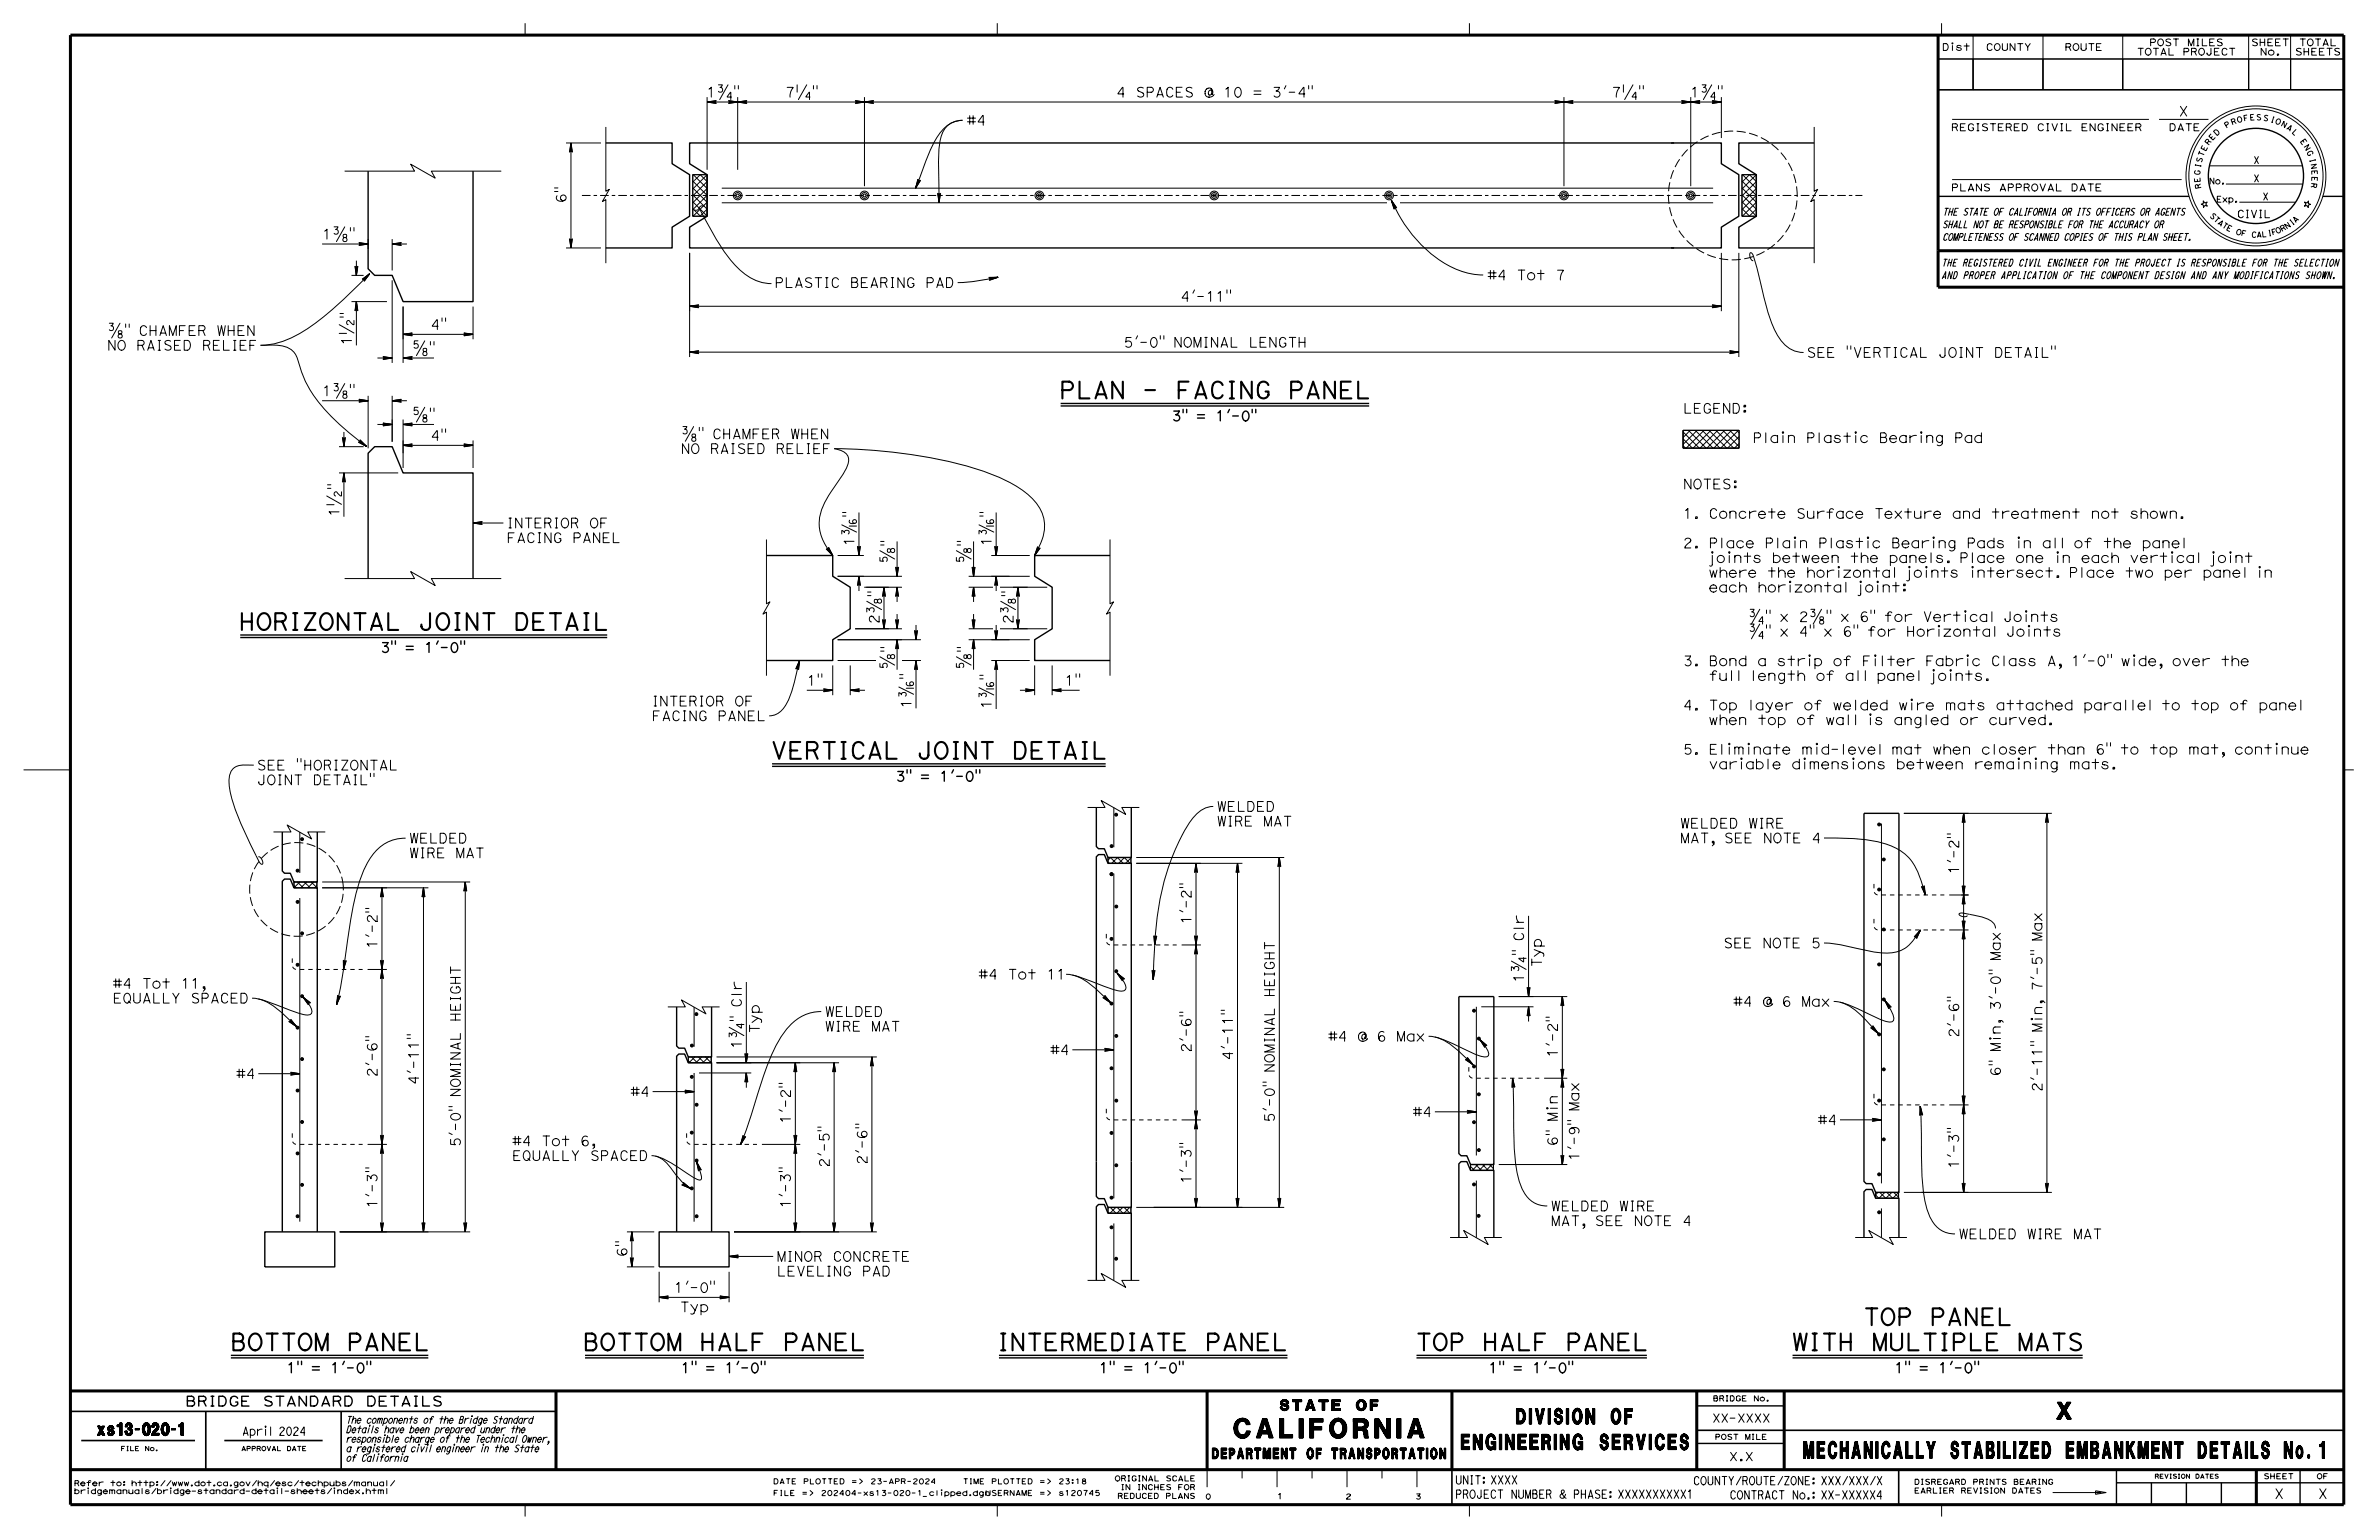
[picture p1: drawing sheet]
<svg xmlns="http://www.w3.org/2000/svg" width="432mm" height="279mm" viewBox="0 0 432 279" stroke-linecap="round" stroke-linejoin="round" font-family="sans-serif">
<defs><g id="words">
<text font-size="3.5" x="224" y="260.9">CALIFORNIA</text>
<g font-size="3">
<text x="192.3" y="72.3">PLAN - FACING PANEL</text>
<text x="43.3" y="114.3">HORIZONTAL JOINT DETAIL</text>
<text x="139.9" y="137.7">VERTICAL JOINT DETAIL</text>
<text x="41.8" y="245">BOTTOM PANEL</text>
<text x="105.8" y="245">BOTTOM HALF PANEL</text>
<text x="181" y="245">INTERMEDIATE PANEL</text>
<text x="256.9" y="245">TOP HALF PANEL</text>
<text x="325.2" y="245">WITH MULTIPLE MATS</text>
<text x="338.2" y="240.4">TOP PANEL</text>
<text x="373.3" y="257.5">X</text>
<text x="327.3" y="264.6">MECHANICALLY STABILIZED EMBANKMENT DETAILS No. 1</text>
</g>
<g font-size="2.8">
<text x="265.2" y="263">ENGINEERING SERVICES</text>
<text x="275.2" y="258.3">DIVISION OF</text>
</g>
<text font-size="2.2" x="17.7" y="260.4">xs13-020-1</text>
<g font-size="1.9">
<text x="232.3" y="255.9">STATE OF</text>
<text x="220" y="264.7">DEPARTMENT OF TRANSPORTATION</text>
</g>
<g font-size="1.8">
<text x="128.2" y="17.6">1¾&quot;</text>
<text x="142.5" y="17.6">7¼&quot;</text>
<text x="202.6" y="17.6">4 SPACES @ 10 = 3'-4&quot;</text>
<text x="292.5" y="17.6">7¼&quot;</text>
<text x="306.8" y="17.6">1¾&quot;</text>
<text x="175.5" y="22.7">#4</text>
<text x="395.4" y="21.1">X</text>
<text x="102.7" y="36.8" transform="rotate(-90 102.7 36.8)">6&quot;</text>
<text x="58.5" y="43.4">1?&quot;</text>
<text x="140.6" y="52.2">PLASTIC BEARING PAD</text>
<text x="270" y="50.8">#4 Tot 7</text>
<text x="214.3" y="54.7">4'-11&quot;</text>
<text x="19.4" y="63.5">NO RAISED RELIEF</text>
<text x="19.4" y="60.9">?&quot; CHAMFER WHEN</text>
<text x="63.8" y="62.7" transform="rotate(-90 63.8 62.7)">1½</text>
<text x="203.9" y="63">5'-0&quot; NOMINAL LENGTH</text>
<text x="327.9" y="64.8">SEE &quot;VERTICAL JOINT DETAIL&quot;</text>
<text x="58.5" y="71.8">1?&quot;</text>
<text x="212.7" y="76.4">3&quot; = 1'-0&quot;</text>
<text x="305.5" y="75">LEGEND:</text>
<text x="123.5" y="82.3">NO RAISED RELIEF</text>
<text x="123.5" y="79.6">?&quot; CHAMFER WHEN</text>
<text x="318.1" y="80.3">Plain Plastic Bearing Pad</text>
<text x="305.5" y="88.7">NOTES:</text>
<text x="61.5" y="93.7" transform="rotate(-90 61.5 93.7)">1½</text>
<text x="91.9" y="95.8">INTERIOR OF</text>
<text x="305.5" y="94.1">1. Concrete Surface Texture and treatment not shown.</text>
<text x="91.9" y="98.5">FACING PANEL</text>
<text x="155" y="99.1" transform="rotate(-90 155 99.1)">1?</text>
<text x="179.9" y="99.1" transform="rotate(-90 179.9 99.1)">1?</text>
<text x="305.5" y="99.4">2. Place Plain Plastic Bearing Pads in all of the panel</text>
<text x="310.1" y="107.4">each horizontal joint:</text>
<text x="310.1" y="104.7">where the horizontal joints intersect. Place two per panel in</text>
<text x="310.1" y="102.1">joints between the panels. Place one in each vertical joint</text>
<text x="159.6" y="113.2" transform="rotate(-90 159.6 113.2)">2?</text>
<text x="183.9" y="113.2" transform="rotate(-90 183.9 113.2)">2?</text>
<text x="317.2" y="112.8">¾&quot; x 2?&quot; x 6&quot; for Vertical Joints</text>
<text x="69" y="118.4">3&quot; = 1'-0&quot;</text>
<text x="317.2" y="115.4">¾&quot; x 4&quot; x 6&quot; for Horizontal Joints</text>
<text x="146.4" y="124.3">1&quot;</text>
<text x="193.2" y="124.3">1&quot;</text>
<text x="305.5" y="120.8">3. Bond a strip of Filter Fabric Class A, 1'-0&quot; wide, over the</text>
<text x="310.1" y="123.5">full length of all panel joints.</text>
<text x="118.3" y="130.8">FACING PANEL</text>
<text x="118.3" y="128.1">INTERIOR OF</text>
<text x="165.4" y="128.5" transform="rotate(-90 165.4 128.5)">1?</text>
<text x="179.9" y="128.6" transform="rotate(-90 179.9 128.6)">1?</text>
<text x="305.5" y="128.8">4. Top layer of welded wire mats attached parallel to top of panel</text>
<text x="310.1" y="131.5">when top of wall is angled or curved.</text>
<text x="305.5" y="136.8">5. Eliminate mid-level mat when closer than 6&quot; to top mat, continue</text>
<text x="46.6" y="142.4">JOINT DETAIL&quot;</text>
<text x="46.6" y="139.7">SEE &quot;HORIZONTAL</text>
<text x="162.6" y="141.7">3&quot; = 1'-0&quot;</text>
<text x="310.1" y="139.5">variable dimensions between remaining mats.</text>
<text x="220.9" y="149.9">WIRE MAT</text>
<text x="220.9" y="147.2">WELDED</text>
<text x="74.3" y="155.6">WIRE MAT</text>
<text x="74.3" y="153">WELDED</text>
<text x="305" y="152.9">MAT, SEE NOTE 4</text>
<text x="305" y="150.3">WELDED WIRE</text>
<text x="355.5" y="158.6" transform="rotate(-90 355.5 158.6)">1'-2&quot;</text>
<text x="216.2" y="167.7" transform="rotate(-90 216.2 167.7)">1'-2&quot;</text>
<text x="68.4" y="172.1" transform="rotate(-90 68.4 172.1)">1'-2&quot;</text>
<text x="276.5" y="173.5" transform="rotate(-90 276.5 173.5)">&quot; Clr</text>
<text x="312.8" y="172">SEE NOTE 5</text>
<text x="20.5" y="179.3">#4 Tot 11,</text>
<text x="177.6" y="177.6">#4 Tot 11</text>
<text x="276.5" y="178.3" transform="rotate(-90 276.5 178.3)">1¾</text>
<text x="279.8" y="175.5" transform="rotate(-90 279.8 175.5)">Typ</text>
<text x="20.5" y="182">EQUALLY SPACED</text>
<text x="83.6" y="185.4" transform="rotate(-90 83.6 185.4)">HEIGHT</text>
<text x="134.6" y="185.5" transform="rotate(-90 134.6 185.5)">&quot; Clr</text>
<text x="149.7" y="184.4">WELDED</text>
<text x="231.3" y="181" transform="rotate(-90 231.3 181)">HEIGHT</text>
<text x="314.6" y="182.6">#4 @ 6 Max</text>
<text x="134.6" y="190.3" transform="rotate(-90 134.6 190.3)">1¾</text>
<text x="137.8" y="187.5" transform="rotate(-90 137.8 187.5)">Typ</text>
<text x="149.7" y="187.1">WIRE MAT</text>
<text x="190.6" y="191.4">#4</text>
<text x="216.2" y="191" transform="rotate(-90 216.2 191)">2'-6&quot;</text>
<text x="241" y="188.9">#4 @ 6 Max</text>
<text x="282.7" y="191.9" transform="rotate(-90 282.7 191.9)">1'-2&quot;</text>
<text x="355.5" y="188.3" transform="rotate(-90 355.5 188.3)">2'-6&quot;</text>
<text x="42.9" y="195.7">#4</text>
<text x="68.4" y="195.4" transform="rotate(-90 68.4 195.4)">2'-6&quot;</text>
<text x="76" y="196.8" transform="rotate(-90 76 196.8)">4'-11&quot;</text>
<text x="223.7" y="192.4" transform="rotate(-90 223.7 192.4)">4'-11&quot;</text>
<text x="363.1" y="195.3" transform="rotate(-90 363.1 195.3)">6&quot; Min, 3'-0&quot; Max</text>
<text x="114.4" y="198.9">#4</text>
<text x="143.5" y="203.9" transform="rotate(-90 143.5 203.9)">1'-2&quot;</text>
<text x="231.3" y="203.7" transform="rotate(-90 231.3 203.7)">5'-0&quot; NOMINAL</text>
<text x="256.4" y="202.6">#4</text>
<text x="370.6" y="198.1" transform="rotate(-90 370.6 198.1)">2'-11&quot; Min, 7'-5&quot; Max</text>
<text x="83.6" y="208.1" transform="rotate(-90 83.6 208.1)">5'-0&quot; NOMINAL</text>
<text x="93" y="207.9">#4 Tot 6,</text>
<text x="282.7" y="207.9" transform="rotate(-90 282.7 207.9)">6&quot; Min</text>
<text x="329.9" y="204.1">#4</text>
<text x="93" y="210.6">EQUALLY SPACED</text>
<text x="150.5" y="211.8" transform="rotate(-90 150.5 211.8)">2'-5&quot;</text>
<text x="157.4" y="211.3" transform="rotate(-90 157.4 211.3)">2'-6&quot;</text>
<text x="216.2" y="214.8" transform="rotate(-90 216.2 214.8)">1'-3&quot;</text>
<text x="286.6" y="210.6" transform="rotate(-90 286.6 210.6)">1'-9&quot; Max</text>
<text x="355.5" y="212.1" transform="rotate(-90 355.5 212.1)">1'-3&quot;</text>
<text x="68.4" y="219.2" transform="rotate(-90 68.4 219.2)">1'-3&quot;</text>
<text x="143.5" y="219.2" transform="rotate(-90 143.5 219.2)">1'-3&quot;</text>
<text x="281.5" y="219.7">WELDED WIRE</text>
<text x="281.5" y="222.4">MAT, SEE NOTE 4</text>
<text x="355.5" y="224.8">WELDED WIRE MAT</text>
<text x="113.8" y="228" transform="rotate(-90 113.8 228)">6&quot;</text>
<text x="141" y="231.5">LEVELING PAD</text>
<text x="141" y="228.8">MINOR CONCRETE</text>
<text x="122.3" y="234.5">1'-0&quot;</text>
<text x="123.4" y="238">Typ</text>
<text x="52" y="249.1">1&quot; = 1'-0&quot;</text>
<text x="123.6" y="249.1">1&quot; = 1'-0&quot;</text>
<text x="199.5" y="249.1">1&quot; = 1'-0&quot;</text>
<text x="270.2" y="249.1">1&quot; = 1'-0&quot;</text>
<text x="343.8" y="249.1">1&quot; = 1'-0&quot;</text>
<text x="33.6" y="255.1">BRIDGE STANDARD DETAILS</text>
<text x="412.8" y="271.9">X</text>
<text x="420.7" y="271.9">X</text>
</g>
<g font-size="1.5">
<text x="44" y="260.4">April 2024</text>
<text x="310.7" y="258">XX-XXXX</text>
<text x="264.1" y="269.3">UNIT: XXXX</text>
<text x="307.3" y="269.4">COUNTY/ROUTE/ZONE: XXX/XXX/X</text>
<text x="313.8" y="265">X.X</text>
<text x="264.1" y="271.8">PROJECT NUMBER &amp; PHASE: XXXXXXXXXX1</text>
<text x="313.9" y="272">CONTRACT No.: XX-XXXXX4</text>
</g>
<text font-size="1.4" x="406" y="39.5">CIVIL</text>
<g font-size="1.3">
<text x="354.1" y="23.7">REGISTERED CIVIL ENGINEER</text>
<text x="393.6" y="23.7">DATE</text>
<text x="409" y="29.7">X</text>
<text x="354.1" y="34.7">PLANS APPROVAL DATE</text>
<text x="409" y="33">X</text>
<text x="352.5" y="41.3">SHALL NOT BE RESPONSIBLE FOR THE ACCURACY OR</text>
<text x="352.5" y="39.1">THE STATE OF CALIFORNIA OR ITS OFFICERS OR AGENTS</text>
<text x="410.7" y="36.3">X</text>
<text x="352.5" y="43.6">COMPLETENESS OF SCANNED COPIES OF THIS PLAN SHEET.</text>
<text x="352.4" y="50.6">AND PROPER APPLICATION OF THE COMPONENT DESIGN AND ANY MODIFICATIONS SHOWN.</text>
<text x="352.4" y="48.3">THE REGISTERED CIVIL ENGINEER FOR THE PROJECT IS RESPONSIBLE FOR THE SELECTION</text>
<text x="62.8" y="263.4">a registered civil engineer in the State</text>
<text x="62.8" y="261.7">responsible charge of the Technical Owner,</text>
<text x="62.8" y="260">Details have been prepared under the</text>
<text x="62.8" y="258.2">The components of the Bridge Standard</text>
<text x="62.8" y="265.1">of California</text>
</g>
<g font-size="1.2">
<text x="352.5" y="9.2">Dist</text>
<text x="360.4" y="9.2">COUNTY</text>
<text x="374.7" y="9.2">ROUTE</text>
<text x="387.8" y="10">TOTAL PROJECT</text>
<text x="390.1" y="8.3">POST MILES</text>
<text x="408.6" y="8.3">SHEET</text>
<text x="410.2" y="10">No.</text>
<text x="416.5" y="10">SHEETS</text>
<text x="417.3" y="8.3">TOTAL</text>
</g>
<g font-size="1.1">
<text x="400.9" y="33.4">No.</text>
<text x="402.3" y="36.7">Exp.</text>
</g>
<g font-size="1">
<text x="404.1" y="23.3" transform="rotate(-31 404.1 23.3)">P</text>
<text x="405.1" y="22.7" transform="rotate(-20 405.1 22.7)">R</text>
<text x="406.1" y="22.3" transform="rotate(-15 406.1 22.3)">O</text>
<text x="407.3" y="22" transform="rotate(-10 407.3 22)">F</text>
<text x="408.4" y="21.8" transform="rotate(-4 408.4 21.8)">E</text>
<text x="409.5" y="21.8" transform="rotate(1 409.5 21.8)">S</text>
<text x="410.7" y="21.8" transform="rotate(12 410.7 21.8)">S</text>
<text x="412" y="22.1" transform="rotate(17 412 22.1)">I</text>
<text x="412.9" y="22.3" transform="rotate(22 412.9 22.3)">O</text>
<text x="413.9" y="22.8" transform="rotate(28 413.9 22.8)">N</text>
<text x="414.9" y="23.3" transform="rotate(33 414.9 23.3)">A</text>
<text x="399.6" y="29.6" transform="rotate(-74 399.6 29.6)">S</text>
<text x="399.9" y="28.5" transform="rotate(-69 399.9 28.5)">T</text>
<text x="400.3" y="27.5" transform="rotate(-63 400.3 27.5)">E</text>
<text x="400.9" y="26.4" transform="rotate(-53 400.9 26.4)">R</text>
<text x="401.5" y="25.5" transform="rotate(-47 401.5 25.5)">E</text>
<text x="402.3" y="24.7" transform="rotate(-42 402.3 24.7)">D</text>
<text x="415.9" y="24" transform="rotate(44 415.9 24)">L</text>
<text x="417.4" y="25.6" transform="rotate(55 417.4 25.6)">E</text>
<text x="418.1" y="26.6" transform="rotate(60 418.1 26.6)">N</text>
<text x="418.6" y="27.6" transform="rotate(65 418.6 27.6)">G</text>
<text x="419.2" y="28.9" transform="rotate(76 419.2 28.9)">I</text>
<text x="419.4" y="29.8" transform="rotate(81 419.4 29.8)">N</text>
<text x="399.3" y="31.8" transform="rotate(-85 399.3 31.8)">G</text>
<text x="399.4" y="33.1" transform="rotate(-96 399.4 33.1)">E</text>
<text x="399.4" y="30.5" transform="rotate(-79 399.4 30.5)">I</text>
<text x="399.6" y="34.2" transform="rotate(-101 399.6 34.2)">R</text>
<text x="419.5" y="33.1" transform="rotate(98 419.5 33.1)">R</text>
<text x="419.6" y="30.9" transform="rotate(87 419.6 30.9)">E</text>
<text x="419.6" y="32" transform="rotate(92 419.6 32)">E</text>
<text x="401" y="39.2" transform="rotate(46 401 39.2)">S</text>
<text x="401.7" y="39.9" transform="rotate(41 401.7 39.9)">T</text>
<text x="402.4" y="40.6" transform="rotate(37 402.4 40.6)">A</text>
<text x="403.2" y="41.1" transform="rotate(32 403.2 41.1)">T</text>
<text x="404" y="41.7" transform="rotate(27 404 41.7)">E</text>
<text x="415" y="41.6" transform="rotate(-34 415 41.6)">N</text>
<text x="416" y="40.9" transform="rotate(-38 416 40.9)">I</text>
<text x="416.6" y="40.5" transform="rotate(-43 416.6 40.5)">A</text>
<text x="405.7" y="42.4" transform="rotate(18 405.7 42.4)">O</text>
<text x="406.7" y="42.7" transform="rotate(13 406.7 42.7)">F</text>
<text x="408.6" y="43" transform="rotate(4 408.6 43)">C</text>
<text x="409.6" y="43.1" transform="rotate(-1 409.6 43.1)">A</text>
<text x="410.5" y="43" transform="rotate(-6 410.5 43)">L</text>
<text x="411.7" y="42.9" transform="rotate(-10 411.7 42.9)">I</text>
<text x="412.4" y="42.7" transform="rotate(-15 412.4 42.7)">F</text>
<text x="413.3" y="42.4" transform="rotate(-24 413.3 42.4)">O</text>
<text x="414.2" y="42.1" transform="rotate(-29 414.2 42.1)">R</text>
<text x="310.9" y="254.2">BRIDGE No.</text>
<text x="311.2" y="261.2">POST MILE</text>
<text x="13.4" y="269.6">Refer to: http://www.dot.ca.gov/hq/esc/techpubs/manual/</text>
<text x="140.3" y="269.2">DATE PLOTTED =&gt;</text>
<text x="158" y="269.2">23-APR-2024</text>
<text x="174.7" y="269.2">TIME PLOTTED =&gt;</text>
<text x="192.1" y="269.2">23:18</text>
<text x="202.3" y="268.7">ORIGINAL SCALE</text>
<text x="347.4" y="269.3">DISREGARD PRINTS BEARING</text>
<text x="410.8" y="268.3">SHEET</text>
<text x="420.5" y="268.3">OF</text>
<text x="13.4" y="271">bridgemanuals/bridge-standard-detail-sheets/index.html</text>
<text x="140.3" y="271.3">FILE =&gt;</text>
<text x="149" y="271.3">202404-xs13-020-1_clipped.dgn</text>
<text x="178.8" y="271.3">USERNAME =&gt;</text>
<text x="192.1" y="271.3">s120745</text>
<text x="202.8" y="271.9">REDUCED PLANS</text>
<text x="203.4" y="270.3">IN INCHES FOR</text>
<text x="218.8" y="272">0</text>
<text x="231.8" y="271.9">1</text>
<text x="244.2" y="272">2</text>
<text x="256.9" y="272">3</text>
<text x="347.4" y="270.9">EARLIER REVISION DATES</text>
</g>
<g font-size=".8">
<text x="21.9" y="263.2">FILE No.</text>
<text x="43.8" y="263.2">APPROVAL DATE</text>
<text x="391.1" y="268.2">REVISION DATES</text>
</g>
</g></defs>
<g fill="none" stroke="#000" stroke-width=".18">
<path d="M95.3 4.2v2.2M181 4.2v2.2M266.7 4.2v2.2M351.8 10.7h6.3v5.6h-6.3zM351.8 10.7h73.6M352.4 4.2v2.2M354.4 8.3v.9M358.1 10.7h12.7v5.6h-12.7zM358.1 6.4v9.9M370.8 6.4v9.9M370.8 10.7h14.5v5.6h-14.5zM385.3 10.7h22.8v5.6h-22.8z"/>
<path d="M385.3 6.4v9.9M408.1 6.4v9.9M408.1 10.7h7.7v5.6h-7.7zM415.8 6.4v9.9M415.8 10.7h9.6v5.6h-9.6zM62.5 31.1h12.7l-.7-1.3 4.5 2.5-.7-1.2h12.7M110 23v11.7l.6-.4-1.3 2.3 .7-.4v11.5M125.7 33l1.4-1.3 1.2 1.2-2.6 2.6M125.7 31.8l.1-.1 2.5 2.5-2.6 2.6M125.7 32.8l2.6 2.6-2.6 2.6M125.7 34.1l2.6 2.6-2.5 2.5M125.7 35.3l2.6 2.6-1.3 1.3"/>
<path d="M125.7 36.6l2.6 2.6M125.7 37.8l1.4 1.4M125.7 39.1l.2 .1M125.7 31.7h2.6v7.5h-2.6zM126.9 37.7a53.5 53.5 0 0 0 6.2 10.1 9.3 9.3 0 0 0 6.9 3.7M127.9 37.4a.88 .88 0 0 0-1.2 .7h-.8M128.3 31.7l-2.6 2.6M131 34.1h179.9M131 36.8h179.9M166.2 34.1a61.2 61.2 0 0 1 4.1-9.5 5.5 5.5 0 0 1 4.4-2.8 3.8 3.8 0 0 0-3.9 3.2 33 33 0 0 0-.4 8.1l.1 3.6M166.6 32.6l-.4 1.5M166.7 32.6l-.5 1.5"/>
<path d="M166.7 32.6l-.1-.1-.4 1.6M166.7 32.6l.1 .2M166.7 32.7l-.5 1.4M166.8 32.8l-.6 1.3M166.9 32.7l-.7 1.4M166.9 32.7l-.1 .1M166.9 32.7h.2l-.9 1.4M167 32.7l-.8 1.4M170.2 35.1l.2 1.6M170.3 35.1l.1 .1M170.3 35.1h-.1l.2 1.6M170.3 35.1l.1 1.6"/>
<path d="M170.4 35.2v1.5M170.5 35.2l-.1 1.5M170.6 35.1l-.2 1.6M170.6 35.1h.1l-.3 1.6M170.6 35.1l-.2 .1M170.7 35.1l-.3 1.6M316.2 31.7h2.6v7.5h-2.6zM316.2 33l1.3-1.3 1.3 1.2-2.6 2.6M316.2 31.8l.1-.1 2.5 2.5-2.6 2.6M316.2 32.8l2.6 2.6-2.6 2.6M316.2 34.1l2.6 2.6-2.6 2.5M316.2 35.3l2.6 2.6-1.3 1.3"/>
<path d="M316.2 36.6l2.5 2.6M316.2 37.8l1.4 1.4M316.2 39.1l.1 .1M318.8 31.7l-2.6 2.6M329.3 23v11.7l.6-.4-1.2 2.3 .6-.4v11.5M354.3 32.6h41.7M354.3 21.7h35.7M391.9 21.7h9M399.9 36.4l.3 .4 .4-.1-.2 .3 .2 .4-.4-.1-.3 .4v-.5l-.4-.1 .4-.2zM401 30.1h16.9M404 33.4h14M406.5 36.7h10.2"/>
<path d="M418.3 36.7l.4 .1 .3-.3v.4l.4 .2-.4 .1v.5l-.3-.4-.4 .1 .2-.4zM19.8 58.6h.7l-.4 .5a.43 .43 0 0 1 .5 .6 .43 .43 0 0 1-.8 .1M21.8 58.6l-1.5 2.7M22.8 58.8v.6M23.5 58.8v.6M67.1 49.7l-1.1 1M67.1 49.7l-3.8 3.7a42.7 42.7 0 0 1-10.7 8 13.3 13.3 0 0 1-5.3 1.2h1.5a5.8 5.8 0 0 1 4.4 1.2 12.8 12.8 0 0 1 1.6 3.9 24 24 0 0 0 7.4 9.8l4.3 3.5M67.1 49.7l-1 1.3M67.1 49.7l-1 1.3-.1-.3M67.1 49.7l-1.2 1M67.1 49.7l-1 1.1M67.1 49.7l-1.3 1"/>
<path d="M67.1 49.7l-1.4 1h.3M67.1 49.7l-1 1.2M179.6 50.4l.1 .2M179.7 50.6l-.1 .1M181.2 50.3l-1.6 .4M181.2 50.3l-1.7 .1M181.2 50.3l-1.6 .3M181.2 50.3l-1.5 .3M181.2 50.3l-.9 .1a35.6 35.6 0 0 1-6.5 .9M181.2 50.3l-1.6 .5M181.2 50.3l-1.6 .2M181.2 50.3l-1.6 .1"/>
<path d="M181.2 50.3l-1.6 .6v-.2M181.2 50.3h-1.7l.1 .1M318.2 47.3a.97 .97 0 0 1-.4-1.5l.2 .1a29.8 29.8 0 0 1 1.9 7.1l.4 1.4a19.8 19.8 0 0 0 3.1 7.6 4.9 4.9 0 0 0 4 1.9M21.7 60.6a.38 .38 0 0 0-.2 .6 .38 .38 0 0 0 .6 0 .38 .38 0 0 0-.2-.6l-.4-.1 .1-.5 .5 .1v.4l-.2 .1M65.3 79.9l1.2 1.1M335.3 62.7v.7M335.9 62.7v.7M372.4 62.7v.7M373 62.7v.7M65.1 80.2l1.4 .8M65.2 80.2l1.3 .8M65.2 80.1l1.3 .9"/>
<path d="M65.3 80.1l.1-.3 1.1 1.2M65.3 80.1l1.2 .9M65.3 80.1l-.3 .1 1.5 .8M65.3 80l1.2 1M85.9 94.9h5.5M85.9 94.9l1.5 .1M85.9 94.9l1.6 .3-.1-.2M85.9 94.9l1.6 .2M85.9 94.9h1.5M87.4 94.9v.1M87.4 94.8l-1.5 .1M87.4 94.7l-1.5 .2"/>
<path d="M87.4 94.7l.1-.1-1.6 .3M87.4 94.7v.2M87.5 94.7l-1.6 .2M139.1 97.9v11.6l.6-.3-1.2 2.2 .6-.3v11.5M201.5 97.9v11.6l.6-.3-1.3 2.2 .7-.3v11.5M62.5 105h12.7l-.7-1.3 4.5 2.5-.7-1.2h12.7M4.3 139.7h8.5M425.4 139.7h1.8M49.6 150.9h3.2l-.7-1.2 4.5 2.5-.7-1.3h3.1M54.4 150.9v7.5M197.4 146.5h3.2l-.7-1.3 4.4 2.6-.7-1.3h3.2M201.1 155.6h4.2v1h-4.2z"/>
<path d="M201.1 155.6v1M201.1 156.4l.2 .2M201.5 155.6l1.1 1M201.6 155.6l-.5 .5M202.2 146.5v7.2M202.2 158.5v58.9M202.8 155.6l1.1 1M202.8 155.6l-1 1M204.1 155.6l1 1M204.1 155.6l-1.1 1M205.3 155.7l-1 .9M205.3 155.6v1"/>
<path d="M341.5 149.4v65.3M53.4 160h4.1v1.1h-4.1zM53.4 160v1.1M53.4 160.7l.4 .4M54 160l1 1.1M54.4 160l-1 1.1M54.4 162.9v58.7M55.2 160l1.1 1.1M55.7 160l-1.1 1.1M56.5 160l1 1M56.9 160l-1 1.1M57.5 160.7l-.4 .4"/>
<path d="M57.5 160v1.1M62.4 174.3l-.1 1.6M62.4 174.3l.2 .1M62.4 174.3l-.1-.1v1.7M62.5 174.4l-.2 1.5M62.6 174.4l-.3 1.5M62.7 174.3l-.4 1.6M62.7 174.3h.2l-.6 1.6M62.7 174.3l-.1 .1M62.8 174.3l-.5 1.6M45.7 181.1a8.1 8.1 0 0 1 5.2 2.4l2.9 2.8M46.9 194.8h7.5"/>
<path d="M52.5 185.3l1.3 1M52.6 185.3l1.2 1M52.6 185.3h-.2l1.4 1M52.7 185.2l-.1 .1M52.7 185.2l1.1 1.1M52.7 185.1l1.1 1.2M52.7 185.1v.1M52.7 185.1l.1-.2 1 1.4M52.8 185l1 1.3M52.8 194.6l1.6 .2M52.8 194.7l.1 .1M52.8 194.7l-.1-.2 1.7 .3"/>
<path d="M52.8 194.7l1.6 .1M52.9 194.7l1.5 .1M52.9 194.8l-.1 .1M52.9 194.8h1.5M54.4 194.8l-1.6 .1M54.4 194.8l-1.5 .1M54.4 194.8l-1.6 .2M54.4 194.8l-1.7 .3 .1-.2M55 180.9l1.4 1-.2 .1M55 180.9l1 1.3M55 180.9l1 1.2M55 180.9l1.3 1.1"/>
<path d="M55 180.9l1.2 1.1M55 180.9l1.1 1.1M55 180.9a4.5 4.5 0 0 1 1.6 2.8l-.2 .3a2.98 2.98 0 0 1-2.3-.2l-7.2-2.6M55 180.9l1 1.4v-.1M56.1 182l-.1 .2M56.2 182h-.1M118.5 198h7.5M121.2 182.7h3.2l-.7-1.3 4.4 2.5-.7-1.2h3.2M124.4 197.8l1.6 .2M124.4 197.9l.1 .1M124.4 197.9l-.1-.1 1.7 .2M124.4 197.9l1.6 .1"/>
<path d="M124.4 198h1.6M124.5 198l-.1 .2M124.5 198h1.5M124.9 191.8h4.2v1h-4.2zM124.9 191.8v1M124.9 192.4l.4 .4M125.5 191.8l1.1 1M126 198l-1.6 .1M126 198l-1.6 .2M126 182.7v7.2M126 194.7v26.9M126 198l-1.6 .3"/>
<path d="M126 198l-1.7 .3 .1-.1M126.1 191.8l-1.1 1M126.8 191.8l1 1M127.4 191.8l-1.1 1M128 191.8l1.1 1v-1M128.6 191.8l-1 1M129.1 192.5l-.3 .3M268 182.7v26.9M118.3 209.7a13.2 13.2 0 0 1 5.7 2.7l.9 .6a3.3 3.3 0 0 0 2.3 1 2.82 2.82 0 0 0-.4-2.2l-.4-1M119 209.7a6.9 6.9 0 0 1 3.5 3.2 9.9 9.9 0 0 0 2.8 2.7M123.8 214.9l1.5 .7M123.9 214.9l-.2 .1 1.6 .6"/>
<path d="M123.9 214.9l1.4 .7M124 214.6l1.3 1M124 214.7l1.3 .9M124 214.8l1.3 .8M124 214.7v-.2l1.3 1.1M124 214.7v.1M124 214.8l-.1 .1M126.4 210.8l.8 1.5M126.4 210.8l.5 1.5M126.4 210.8l.9 1.5-.2-.1M126.4 210.8l.7 1.4M126.4 210.8l.6 1.4"/>
<path d="M126.4 210.8l.4 1.7 .2-.3M126.4 210.8l.4 1.6M127 212.2h.1M201.1 219.1h4.2v1h-4.2zM201.1 219.1v1M201.1 219.9l.2 .2M201.3 219.1l-.2 .1M201.5 219.1l1.1 1M202.5 219.1l-1 1M202.8 219.1l1 1M203.8 219.1l-1.1 1M204 219.1l1.1 1"/>
<path d="M205 219.1l-1 1M205.3 219.1v1M266.9 211.3h4.2v1h-4.2zM266.9 211.3v1M266.9 211.6l.7 .7M267 211.3l-.1 .1M267.8 211.3l1.1 1M268 214.2v10.4M268.3 211.3l-1.1 1M269.1 211.3l1 1M269.5 211.3l-1 1M270.3 211.3l.8 .7"/>
<path d="M270.8 211.3l-1.1 1M271.1 212.3h-.1M271.1 211.3v1M340.4 216.3h4.2v1.1h-4.2zM340.4 216.3v1.1M340.4 216.8l.6 .6M340.9 216.3l-.5 .5M341.2 216.3l1.1 1.1M341.5 219.2v5.4M342.1 216.3l-1 1.1M342.5 216.3l1 1.1M343.4 216.3l-1.1 1.1"/>
<path d="M343.6 217.4l1-1.1v1.1M343.7 216.3l.9 .9M132.3 228l1.7 .2M132.3 228h8M132.3 228h1.6M132.3 228l1.6 .1M132.3 228l1.7 .2-.1-.1M132.3 228h1.5M133.8 228l.1 .1M133.9 227.9l-1.6 .1M133.9 227.8l-1.6 .2M133.9 227.8l.1-.1-1.7 .3"/>
<path d="M133.9 227.8l-.1 .2M134 227.7l-1.7 .3M197.4 232.3h3.2l-.7-1.3 4.4 2.6-.7-1.3h3.2M202.2 222v10.3M205.3 220.1h-.1M263.2 224.5h3.2l-.7-1.2 4.4 2.5-.7-1.3h3.2M336.7 224.5h3.2l-.7-1.2 4.4 2.5-.7-1.3h3.2M48.2 259.3v1.1M67 259.1l-.2 .9M85.6 257.3l-.3 .9M16 270.3v.7M31 270.3v.7"/>
<path d="M50.3 270.3v.7M60.7 270.3v.7M67.9 262.5l-.2 .9M68.6 264.2l-.2 1M69.8 260.8l-.3 .9M73 264.2l-.3 1M75.9 262.5l-.2 .9M77.6 262.5l-.3 .9M82.4 262.5l-.3 .9M87.6 262.5l-.2 .9M91.3 260.8l-.2 .9M95.3 273v2.1"/>
<path d="M170.9 270.7v.6M181 273v2.1M219.1 266.6v3.2M225.4 266.6v1.6M231.8 266.6v3.2M238.1 266.6v1.6M244.5 266.6v3.2M250.8 266.6v1.6M257.2 266.6v3.2M266.7 273v2.1M352.4 273v2.1M372.6 270.8h8.8"/>
<path d="M380.4 270.5l1.9 .3-1.9 .3zM380.7 270.7l.6 .1-.6 .1z"/>
<circle cx="354.4" cy="7.9" r=".09"/>
<circle cx="133.9" cy="35.5" r=".26"/>
<circle cx="133.9" cy="35.5" r=".53"/>
<circle cx="133.9" cy="35.5" r=".79"/>
<circle cx="156.9" cy="35.5" r=".53"/>
<circle cx="156.9" cy="35.5" r=".79"/>
<circle cx="156.9" cy="35.5" r=".26"/>
<circle cx="188.6" cy="35.5" r=".26"/>
<circle cx="188.6" cy="35.5" r=".53"/>
<circle cx="188.6" cy="35.5" r=".79"/>
<circle cx="220.4" cy="35.5" r=".26"/>
<circle cx="220.4" cy="35.5" r=".53"/>
<circle cx="220.4" cy="35.5" r=".79"/>
<circle cx="252.1" cy="35.5" r=".26"/>
<circle cx="252.1" cy="35.5" r=".53"/>
<circle cx="252.1" cy="35.5" r=".79"/>
<circle cx="283.9" cy="35.5" r=".26"/>
<circle cx="283.9" cy="35.5" r=".53"/>
<circle cx="283.9" cy="35.5" r=".79"/>
<circle cx="306.9" cy="35.5" r=".26"/>
<circle cx="306.9" cy="35.5" r=".53"/>
<circle cx="306.9" cy="35.5" r=".79"/>
<circle cx="409.5" cy="31.9" r="12.7"/>
<circle cx="409.5" cy="31.9" r="12.2"/>
<circle cx="54" cy="158" r=".09"/>
<circle cx="54" cy="158" r=".18"/>
<circle cx="54" cy="158" r=".26"/>
<circle cx="54.8" cy="152.3" r=".09"/>
<circle cx="54.8" cy="152.3" r=".18"/>
<circle cx="54.8" cy="152.2" r=".26"/>
<circle cx="201.7" cy="158.6" r=".18"/>
<circle cx="201.7" cy="158.6" r=".09"/>
<circle cx="201.7" cy="158.6" r=".26"/>
<circle cx="201.8" cy="153.5" r=".09"/>
<circle cx="201.8" cy="153.5" r=".18"/>
<circle cx="201.8" cy="153.5" r=".26"/>
<circle cx="202.6" cy="147.8" r=".09"/>
<circle cx="202.6" cy="147.8" r=".18"/>
<circle cx="202.6" cy="147.8" r=".26"/>
<circle cx="341.1" cy="149.6" r=".18"/>
<circle cx="341.1" cy="149.6" r=".09"/>
<circle cx="341.1" cy="149.6" r=".26"/>
<circle cx="341.9" cy="155.9" r=".26"/>
<circle cx="341.9" cy="155.9" r=".09"/>
<circle cx="341.9" cy="155.9" r=".18"/>
<circle cx="54" cy="163.6" r=".09"/>
<circle cx="54" cy="175" r=".09"/>
<circle cx="54" cy="175" r=".18"/>
<circle cx="54" cy="163.6" r=".18"/>
<circle cx="54" cy="163.6" r=".26"/>
<circle cx="54" cy="175" r=".26"/>
<circle cx="54.8" cy="169.3" r=".09"/>
<circle cx="54.8" cy="169.3" r=".18"/>
<circle cx="54.8" cy="169.3" r=".26"/>
<circle cx="201.7" cy="170.3" r=".18"/>
<circle cx="201.7" cy="170.3" r=".09"/>
<circle cx="201.7" cy="170.3" r=".26"/>
<circle cx="202.6" cy="164.5" r=".18"/>
<circle cx="202.6" cy="176.2" r=".18"/>
<circle cx="202.6" cy="164.5" r=".09"/>
<circle cx="202.6" cy="176.2" r=".09"/>
<circle cx="202.6" cy="164.5" r=".26"/>
<circle cx="202.6" cy="176.2" r=".26"/>
<circle cx="341.1" cy="161.4" r=".18"/>
<circle cx="341.1" cy="175" r=".18"/>
<circle cx="341.1" cy="161.4" r=".09"/>
<circle cx="341.1" cy="175" r=".09"/>
<circle cx="341.1" cy="175" r=".26"/>
<circle cx="341.1" cy="161.4" r=".26"/>
<circle cx="341.9" cy="168.6" r=".26"/>
<circle cx="341.9" cy="168.6" r=".09"/>
<circle cx="341.9" cy="168.6" r=".18"/>
<circle cx="54" cy="186.4" r=".09"/>
<circle cx="54" cy="197.9" r=".09"/>
<circle cx="54" cy="197.9" r=".18"/>
<circle cx="54" cy="186.4" r=".18"/>
<circle cx="54" cy="197.8" r=".26"/>
<circle cx="54" cy="186.4" r=".26"/>
<circle cx="54.8" cy="180.7" r=".09"/>
<circle cx="54.8" cy="192.2" r=".09"/>
<circle cx="54.8" cy="180.7" r=".18"/>
<circle cx="54.8" cy="192.2" r=".18"/>
<circle cx="54.8" cy="180.7" r=".26"/>
<circle cx="54.8" cy="192.1" r=".26"/>
<circle cx="125.6" cy="195.4" r=".18"/>
<circle cx="125.6" cy="195.4" r=".09"/>
<circle cx="125.6" cy="195.4" r=".26"/>
<circle cx="125.6" cy="189.7" r=".09"/>
<circle cx="125.6" cy="189.7" r=".18"/>
<circle cx="125.6" cy="189.7" r=".26"/>
<circle cx="126.4" cy="184" r=".09"/>
<circle cx="126.4" cy="184" r=".18"/>
<circle cx="126.4" cy="184" r=".26"/>
<circle cx="201.7" cy="193.8" r=".18"/>
<circle cx="201.7" cy="182.1" r=".18"/>
<circle cx="201.7" cy="182.1" r=".09"/>
<circle cx="201.7" cy="193.8" r=".09"/>
<circle cx="201.7" cy="182.1" r=".26"/>
<circle cx="201.7" cy="193.8" r=".26"/>
<circle cx="202.6" cy="187.9" r=".18"/>
<circle cx="202.6" cy="199.7" r=".18"/>
<circle cx="202.6" cy="187.9" r=".09"/>
<circle cx="202.6" cy="199.7" r=".09"/>
<circle cx="202.6" cy="187.9" r=".26"/>
<circle cx="202.6" cy="199.7" r=".26"/>
<circle cx="267.5" cy="183.4" r=".18"/>
<circle cx="267.5" cy="193.5" r=".18"/>
<circle cx="267.5" cy="183.4" r=".09"/>
<circle cx="267.5" cy="193.5" r=".09"/>
<circle cx="267.5" cy="183.4" r=".26"/>
<circle cx="267.5" cy="193.5" r=".26"/>
<circle cx="268.4" cy="198.5" r=".18"/>
<circle cx="268.4" cy="188.4" r=".18"/>
<circle cx="268.4" cy="198.5" r=".09"/>
<circle cx="268.4" cy="188.4" r=".09"/>
<circle cx="268.4" cy="188.4" r=".26"/>
<circle cx="268.4" cy="198.5" r=".26"/>
<circle cx="341.1" cy="187.7" r=".18"/>
<circle cx="341.1" cy="199.7" r=".18"/>
<circle cx="341.1" cy="187.7" r=".09"/>
<circle cx="341.1" cy="199.7" r=".09"/>
<circle cx="341.1" cy="187.7" r=".26"/>
<circle cx="341.1" cy="199.7" r=".26"/>
<circle cx="341.9" cy="181.3" r=".26"/>
<circle cx="341.9" cy="194" r=".26"/>
<circle cx="341.9" cy="181.3" r=".09"/>
<circle cx="341.9" cy="194" r=".09"/>
<circle cx="341.9" cy="194" r=".18"/>
<circle cx="341.9" cy="181.3" r=".18"/>
<circle cx="54" cy="209.3" r=".09"/>
<circle cx="54" cy="209.3" r=".18"/>
<circle cx="54" cy="209.3" r=".26"/>
<circle cx="54.8" cy="203.6" r=".09"/>
<circle cx="54.8" cy="215" r=".09"/>
<circle cx="54.8" cy="215" r=".18"/>
<circle cx="54.8" cy="203.6" r=".18"/>
<circle cx="54.8" cy="215" r=".26"/>
<circle cx="54.8" cy="203.6" r=".26"/>
<circle cx="125.6" cy="205.5" r=".18"/>
<circle cx="125.6" cy="215.6" r=".18"/>
<circle cx="125.6" cy="205.5" r=".09"/>
<circle cx="125.6" cy="215.6" r=".09"/>
<circle cx="125.6" cy="215.6" r=".26"/>
<circle cx="125.6" cy="205.5" r=".26"/>
<circle cx="126.4" cy="210.5" r=".18"/>
<circle cx="126.4" cy="200.4" r=".18"/>
<circle cx="126.4" cy="200.4" r=".09"/>
<circle cx="126.4" cy="210.5" r=".09"/>
<circle cx="126.4" cy="200.4" r=".26"/>
<circle cx="126.4" cy="210.5" r=".26"/>
<circle cx="201.7" cy="205.6" r=".18"/>
<circle cx="201.7" cy="217.3" r=".18"/>
<circle cx="201.7" cy="205.6" r=".09"/>
<circle cx="201.7" cy="217.3" r=".09"/>
<circle cx="201.7" cy="217.3" r=".26"/>
<circle cx="201.7" cy="205.6" r=".26"/>
<circle cx="202.6" cy="211.4" r=".18"/>
<circle cx="202.6" cy="211.4" r=".09"/>
<circle cx="202.6" cy="211.4" r=".26"/>
<circle cx="267.5" cy="214.9" r=".18"/>
<circle cx="267.5" cy="203.6" r=".18"/>
<circle cx="267.5" cy="203.6" r=".09"/>
<circle cx="267.5" cy="214.9" r=".09"/>
<circle cx="267.5" cy="214.9" r=".26"/>
<circle cx="267.5" cy="203.6" r=".26"/>
<circle cx="268.4" cy="208.7" r=".18"/>
<circle cx="268.4" cy="208.7" r=".09"/>
<circle cx="268.4" cy="208.7" r=".26"/>
<circle cx="341.1" cy="219.9" r=".18"/>
<circle cx="341.1" cy="213.1" r=".18"/>
<circle cx="341.1" cy="213.1" r=".09"/>
<circle cx="341.1" cy="219.9" r=".09"/>
<circle cx="341.1" cy="219.9" r=".26"/>
<circle cx="341.1" cy="213.1" r=".26"/>
<circle cx="341.9" cy="206.7" r=".26"/>
<circle cx="341.9" cy="206.7" r=".09"/>
<circle cx="341.9" cy="206.7" r=".18"/>
<circle cx="54" cy="220.7" r=".09"/>
<circle cx="54" cy="220.7" r=".18"/>
<circle cx="54" cy="220.7" r=".26"/>
<circle cx="126.4" cy="220.7" r=".18"/>
<circle cx="126.4" cy="220.7" r=".09"/>
<circle cx="126.4" cy="220.7" r=".26"/>
<circle cx="201.7" cy="222.7" r=".18"/>
<circle cx="201.7" cy="222.7" r=".09"/>
<circle cx="201.7" cy="222.7" r=".26"/>
<circle cx="202.6" cy="228.4" r=".09"/>
<circle cx="202.6" cy="228.4" r=".18"/>
<circle cx="202.6" cy="228.4" r=".26"/>
<circle cx="268.4" cy="220.6" r=".09"/>
<circle cx="268.4" cy="220.6" r=".18"/>
<circle cx="268.4" cy="220.6" r=".26"/>
<circle cx="48.2" cy="258.8" r=".1"/>
<circle cx="67.1" cy="258.7" r=".08"/>
<circle cx="85.7" cy="256.9" r=".08"/>
<circle cx="16" cy="270" r=".07"/>
<circle cx="31" cy="270" r=".07"/>
<circle cx="50.3" cy="270" r=".07"/>
<circle cx="60.7" cy="270" r=".07"/>
<circle cx="68" cy="262.1" r=".08"/>
<circle cx="68.7" cy="263.8" r=".08"/>
<circle cx="69.9" cy="260.4" r=".08"/>
<circle cx="73.1" cy="263.8" r=".08"/>
<circle cx="76" cy="262.1" r=".08"/>
<circle cx="77.7" cy="262.1" r=".08"/>
<circle cx="82.5" cy="262.1" r=".08"/>
<circle cx="87.7" cy="262.1" r=".08"/>
<circle cx="91.4" cy="260.4" r=".08"/>
<circle cx="170.9" cy="270.4" r=".07"/>
</g>
<g fill="none" stroke="#000" stroke-width=".25">
<path d="M351.8 16.3h73.6M66.8 31.1v17.7l1.2 1.2h3.2l2 4.7h12.7v-23.6M110 25.9h12v3.8l3.2 2v7.5l-3.2 2v3.8h-12M303.3 25.9h9.1v3.8l3.2 2v7.5l-3.2 2v3.8h-9.1M303.9 25.9h-178.7v3.8l3.1 2v7.5l-3.1 2v3.8h178.7M329.3 25.9h-13.7v3.8l3.2 2v7.5l-3.2 2v3.8h13.7M351.8 35.6h45.5M421.6 35.6h3.8M192.5 73.7h56M192.5 73.2h56M214.7 74.3v.6M215.4 74.3v.6"/>
<path d="M223.2 74.3l-.3 .6M227.3 74.3v.6M227.9 74.3v.6M43.6 115.7h66.6M43.6 115.2h66.6M66.8 105v-22.8l1.2-1.2h3.2l2 4.8h12.7v19.2M71.1 116.3v.6M71.8 116.3v.6M79.5 116.3l-.3 .6M83.7 116.3v.6M84.3 116.3v.6M139.1 100.8h12v3.8l3.2 1.9v7.6l-3.2 2v3.7h-12"/>
<path d="M201.5 100.8h-13.7v3.8l3.2 1.9v7.6l-3.2 2v3.7h13.7M51.2 150.9v7.1l.4 .4h1.1l.7 1.6h4.2v-9.1M199 146.5v7.1l.4 .4h1l.7 1.6h4.2v-9.1M199.4 155h1l.7 1.6h4.2v62.5h-4.2l-.7-1.6h-1l-.4-.4v-61.7zM338.3 147.6h6.4v68.7h-4.3l-.6-1.6h-1.1l-.4-.4zM122.8 182.7v7.1l.4 .4h1.1l.6 1.6h4.3v-9.1M264.8 180.8h6.3v30.5h-4.2l-.7-1.6h-1l-.4-.4zM48.1 223.5h12.7v6.3h-12.7zM51.2 223.5v-63.6l.4-.4h1.1l.7 1.6h4.2v62.4M119.6 223.5h12.7v6.3h-12.7zM122.8 223.5v-31.9l.4-.4h1.1l.6 1.6h4.3v30.7M199 232.3v-13.4l.4-.4h1l.7 1.6h4.2v12.2"/>
<path d="M264.8 224.5v-13.4l.4-.4h1l.7 1.6h4.2v12.2M338.3 224.5v-8.3l.4-.4h1.1l.6 1.6h4.3v7.1M41.9 246.4h35.8M41.9 245.9h35.8M54.1 247v.6M54.7 247v.6M62.5 247l-.3 .6M66.6 247v.6M67.3 247v.6M106.2 246.4h50.6M106.2 245.9h50.6M125.7 247v.6"/>
<path d="M126.3 247v.6M134.1 247l-.3 .6M138.2 247v.6M138.8 247v.6M308 255.1h15.8M308 261.9h15.8M384.1 266.6v6.4M384.1 269h41.3M390.5 269v4M396.8 269v4M403.2 269v4M417.5 266.6v6.4"/>
<circle cx="409.5" cy="31.9" r="8.6"/>
</g>
<path d="M53.1 173.9v1.2a.79 .79 0 0 0 .7 .8h12M200.8 169.4v1.2a.79 .79 0 0 0 .8 .8h12M340.1 160.4v1.2a.79 .79 0 0 0 .8 .8h12M340.1 166.7v1.2a.79 .79 0 0 0 .8 .8h12M266.6 193.6v1.2a.79 .79 0 0 0 .8 .8h12M340.1 198.5v1.2a.79 .79 0 0 0 .8 .8h12M53.1 205.6v1.2a.79 .79 0 0 0 .7 .8h12M124.6 205.6v1.2a.79 .79 0 0 0 .8 .8h12M200.8 201.2v1.2a.79 .79 0 0 0 .8 .8h12" fill="none" stroke="#000" stroke-width=".18" stroke-dasharray=".8 .7" stroke-linecap="butt"/>
<path d="M105.6 35.5h232.4" fill="none" stroke="#000" stroke-width=".18" stroke-dasharray="1.6 .6 .6 .6" stroke-linecap="butt"/>
<path d="M12.8 6.4h412.6v266.6h-412.6zM351.8 6.4v45.7h73.6M351.8 45.5h73.6M12.8 252.4h412.6M100.9 252.4v14.2M219.1 252.4v14.2M263.5 252.4v14.2M308 252.4v14.2M323.8 252.4v14.2M12.8 266.6h412.6M409.5 266.7v6.3" fill="none" stroke="#000" stroke-width=".55"/>
<path d="M12.8 256.1h88.1M37.4 256.1v10.5M61.9 256.1v10.5M308 259.5h117.4M14.7 261.4h20.7M40.7 261.4h17.9M263.5 266.6v6.4M344.6 266.6v6.4" fill="none" stroke="#000" stroke-width=".3"/>
<path d="M326.2 35.5a11.7 11.7 0 0 0-17.3-10.3 11.7 11.7 0 0 0-.8 20.1 11.7 11.7 0 0 0 18.1-8.9v-.9" fill="none" stroke="#000" stroke-width=".18" stroke-dasharray="1.7 .6" stroke-linecap="butt"/>
<g fill="#fff">
<path d="M134.8 191.5h1.3v.4h-1.3z"/>
<path d="M138.8 191.4h1.8l-.5 1.9h-1.3z"/>
</g>
<g fill="none" stroke="#000" stroke-width=".18">
<path d="M124 77.4h.7l-.5 .5a.43 .43 0 0 1 .5 .6 .43 .43 0 0 1-.7 .1M125.9 79.3a.38 .38 0 0 0-.3 .6 .38 .38 0 0 0 .6 0 .38 .38 0 0 0-.2-.6l-.4-.1 .1-.4h.5v.4l-.2 .1M125.9 77.4l-1.5 2.7M126.9 77.5v.6M127.6 77.5v.6M150 99.6l1.1 1.2M150.1 99.6l1 1.2M150.2 99.6l.9 1.2M150.3 99.6l.1-.3 .7 1.5M150.3 99.6l.8 1.2M150.3 99.6h-.4l1.2 1.2M150.3 99.5l.8 1.3"/>
<path d="M150.3 99.4l.8 1.4M150.4 99.3l.7 1.5M188.4 99.2l-.6 1.6M188.4 99.3l.1 .2M188.4 99.3l-.6 1.5M188.4 99.3l-.1-.1-.5 1.6M188.4 99.4l-.6 1.4M188.5 99.5l-.7 1.3M188.6 99.4l-.8 1.4M188.7 99.4l-.2 .1M188.7 99.4h.1l-1 1.4M188.7 99.4l-.9 1.4"/>
<path d="M325.8 98.1v1.3M339 98.1v1.3M351 98.1v1.3M366.4 98.1v1.3M145.1 119.8l-.6 1.6M145.1 119.8l-.3 1.5M145.1 119.8l-.7 1.6 .3-.1M145.1 119.8l-1 4.3a9.1 9.1 0 0 1-2.8 5.3l-.8 .3-.9 .2M145.1 119.8l-.2 1.7M145.1 119.8l-.4 1.5M145.1 119.8l-.5 1.5M145.1 119.8l-.1 1.7-.2-.1"/>
<path d="M145.1 119.8l-.3 1.6M151.1 100.8a8.5 8.5 0 0 1-2.3-7.2 20.1 20.1 0 0 1 3.8-6.9 6.1 6.1 0 0 0 1.4-3.6 2.71 2.71 0 0 0-2.6-1.7 93.1 93.1 0 0 1 26.7 4 22.3 22.3 0 0 1 9.7 5.5 7.3 7.3 0 0 1 .5 8.9l-.5 1M310.8 100.8v1.6a.28 .28 0 0 1-.2 .3 .28 .28 0 0 1-.3-.1M313.9 100.8v1.3M317.7 113.2h.7l-.2 .4-.3 .1a.43 .43 0 0 1 .5 .6 .43 .43 0 0 1-.7 .1M317.7 110.5h.7l-.2 .4-.3 .1a.43 .43 0 0 1 .5 .6 .43 .43 0 0 1-.7 .1M319.4 113.2l-1.5 2.7M319.4 110.5l-1.5 2.7M320 115.4h-.8l.6-.8 .1 1.3M320 112.8h-.8l.6-.9 .1 1.3M320.6 110.7v.6M320.6 113.4v.6"/>
<path d="M321.3 110.7v.6M321.3 113.4v.6M324.9 106.1v1.3M328.4 119.5v1.3M328.6 113.4v.6M328.7 110.5h.7l-.4 .5a.43 .43 0 0 1 .4 .6 .43 .43 0 0 1-.7 .1M329.2 113.4v.6M330.6 112.5a.38 .38 0 0 0-.3 .6 .38 .38 0 0 0 .7 0 .38 .38 0 0 0-.3-.6l-.4-.1 .1-.5 .5 .1v.4l-.2 .1M330.6 110.5l-1.5 2.7M331.6 110.7v.6M332.3 110.7v.6M333.7 103.5v1.3"/>
<path d="M336.5 113.4v.6M337.2 113.4v.6M337.7 106.1v1.7a.28 .28 0 0 1-.1 .2 .28 .28 0 0 1-.3 0M339.6 110.7v.6M340.2 110.7v.6M340.4 119.5v1.3M340.8 106.1v1.3M346.6 103.4v1.7a.28 .28 0 0 1-.2 .3 .28 .28 0 0 1-.3-.1M349.6 103.5v1.3M351.9 114.2v1.3M356.7 111.5v1.3M357.2 119.5v1.3"/>
<path d="M358 103.5v1.3M367.8 111.5v1.3M368.3 114.2v1.3M373.5 100.8v1.3M378.5 118.7l-.3 .6M382.6 118.7v.6M383.2 118.7v.6M387.4 119.5v1.3M394.2 100.8v1.3M401.8 100.8v1.6a.28 .28 0 0 1-.2 .3 .28 .28 0 0 1-.3-.1M404.8 100.8v1.3M410.1 103.5v1.3"/>
<path d="M46.1 138.8h-1.1a3.6 3.6 0 0 0-2.9 .9 5.2 5.2 0 0 0-.3 3.9 59.8 59.8 0 0 0 5.3 12.9l.5 .3a.96 .96 0 0 0-.7-1.3M54 137.6v.6M54.6 137.6v.6M144.7 121.3l.1 .1M313.9 135.5v1.3M316.1 138.2v1.3M317.4 135.5v1.3M327.6 138.2v1.3M329.8 135.5v1.3M336.4 138.2v1.3M339.5 130.2v1.3M347 127.5v1.3"/>
<path d="M351 122.1v1.7a.28 .28 0 0 1-.2 .3 .28 .28 0 0 1-.3-.1M354.1 122.2v1.3M366.4 138.2v1.3M369.5 138.2v1.3M382.4 134.7v.7M383.1 134.7v.7M413.2 135.5v1.3M67.2 140.3v.6M67.9 140.3v.6M331.1 152a41.4 41.4 0 0 1 10.6 .9 9.1 9.1 0 0 1 7 6.9l.8 2.6M193.5 176.8a8.1 8.1 0 0 1 5.1 2.4l3 2.7M202.8 176.6a4.5 4.5 0 0 1 1.5 2.8l-.1 .3a2.98 2.98 0 0 1-2.3-.2l-7.3-2.6"/>
<path d="M202.8 176.6l1 1.1M202.8 176.6l.9 1.3M202.8 176.6l1.2 1M202.8 176.6l.9 1.4 .1-.2M202.8 176.6l1.1 1.1M202.8 176.6l1.3 1-.3 .1M202.8 176.6l1 1.2M203.8 177.7v.1M209.5 169.8l.1 1.6M209.5 169.9l-.1-.1 .2 1.6M209.5 169.9l.1 1.5M209.5 169.9l.2 .1"/>
<path d="M209.6 169.9v1.5M209.7 170l-.1 1.4M209.7 170l.3-.2-.4 1.6M209.8 169.9l-.2 1.5M209.9 169.8l-.3 1.6M347.6 170h.1M347.7 170l.1 .1M348.6 168.7a8.1 8.1 0 0 1-4.3 4 15.4 15.4 0 0 1-7.1-.6l-1.2-.3a22.6 22.6 0 0 0-4.9-.7M348.6 168.7l-1.1 1.3M348.6 168.7l-.8 1.4M348.6 168.7l-1.2 1.3h.2M348.6 168.7l-.8 1.5"/>
<path d="M348.6 168.7l-.9 1.3M348.6 168.7l-1 1.3M348.6 168.7l-.7 1.6-.1-.2M348.8 160.9l.7 1.5M348.9 160.9l.6 1.5M349 160.9l.5 1.5M349.1 160.9l-.4-.1 .8 1.6M349.1 160.9l.4 1.5M349.2 160.8l-.1 .1M349.2 160.8l.1-.1 .2 1.7M349.2 160.8l.3 1.6M357.1 166.1a.96 .96 0 0 1-1.5-.3l.2-.1a17.9 17.9 0 0 1 5.4 1.2l.5 .4 .4 .5 .1 .6"/>
<path d="M361 176h.6M361 176.7h.6M149.1 183.5a8.4 8.4 0 0 0-7.2 4.4 43.1 43.1 0 0 0-4.6 11.4l-1.7 5.2-1.2 3.1M194.6 190.5h7.6M200.2 181l1.4 .9M200.3 181l1.3 .9M200.3 181h-.1l1.4 .9M200.4 180.9l1.2 1M200.5 180.9l-.2 .1M200.5 180.9l1.1 1M200.5 180.9v-.3l1.1 1.3M200.5 180.8l1.1 1.1"/>
<path d="M200.5 180.7l1.1 1.2M200.5 190.3l1.7 .2M200.6 190.3l.1 .2M200.6 190.3l1.6 .2M200.6 190.3l-.1-.1 1.7 .3M200.6 190.4l1.6 .1M200.7 190.5l-.1 .1M200.7 190.5h1.5M202.2 190.5h-1.6M202.2 190.5l-1.7 .2M202.2 190.5l-1.6 .1M202.2 190.5l-1.7 .2 .1-.1"/>
<path d="M259.3 188a8.1 8.1 0 0 1 5.1 2.4l3 2.8M260.4 188.1a55.6 55.6 0 0 1 7.4 3.2 2.93 2.93 0 0 0 2.2 .3l.2-.2a4.7 4.7 0 0 0-1.6-2.8M266 192.2l1.4 1M266.1 192.2l1.3 1M266.2 192.2l1.2 1M266.3 192.2h-.4l1.5 1M266.3 192.2l1.1 1M266.3 192.1l1.1 1.1M266.3 192l1.1 1.2M266.3 192v.2M266.3 192v-.2l1.1 1.4M266.3 191.9l1.1 1.3"/>
<path d="M268.6 188.6l.9 1.4M268.6 188.6l1.2 1.1M268.6 188.6l1.3 1.1h-.1M268.6 188.6l.9 1.3M268.6 188.6l1 1.2M268.6 188.6l1 1.1M268.6 188.6l.9 1.4v-.1M268.6 188.6l1.1 1.1M269.6 189.7l-.1 .2M269.8 189.7h-.2M332.8 181.7a7.7 7.7 0 0 1 5.2 2.7l2.9 3.1M339.6 186.5l1.3 1"/>
<path d="M339.7 186.4l1.2 1.1M339.7 186.4l-.2 .1 1.4 1M339.8 186.4l1.1 1.1M339.8 186.4h-.1M339.8 186.4l.1-.3 1 1.4M339.9 186.3l1 1.2M339.9 186.2l1 1.3M342.1 181.5l.7 1.5 .1-.1M342.1 181.5l1 1.2M342.1 181.5l.9 1.2M342.1 181.5l1.2 1.2h-.2M342.1 181.5l.8 1.4"/>
<path d="M342.1 181.5l.8 1.3M342.1 181.5l1.1 1.2M342.1 181.5l.8 1.5M342.1 181.5a8.2 8.2 0 0 1 1.6 3.2v.4a1.32 1.32 0 0 1-1.7 .1l-.7-.2a55.6 55.6 0 0 0-7.3-3.2M343 182.7l-.1 .2M343.1 182.7h-.1M361 192.5h.6M361 193.2h.6M361 180.8l.6 .3M361.8 188.4h1.3M134.9 206.1l-.5 1.5M134.9 206.1l-.1-.1-.4 1.6"/>
<path d="M134.9 206.1l.1 .2M135 206.2l-.6 1.4M135 206.3l-.6 1.3M135.1 206.2l-.7 1.4M135.2 206.2l-.2 .1M135.2 206.2h.2l-1 1.4M135.2 206.2l-.8 1.4M135.3 206.2l-.9 1.4M260.4 201.7h7.6M266.3 201.5l1.7 .2M266.4 201.6l.1 .1M266.4 201.6l-.1-.2 1.7 .3"/>
<path d="M266.4 201.6l1.6 .1M266.5 201.7l-.1 .2M266.5 201.7h1.5M268 201.7l-1.6 .2M268 201.7l-1.7 .2M268 201.7l-1.7 .3 .1-.1M268 201.7l-1.6 .1M284.5 203.3h.6M284.5 204h.6M284.5 208.1l.6 .3M334 203.2h7.5M339.9 203l1.6 .2"/>
<path d="M339.9 203l.1 .2M339.9 203l-.1-.1 1.7 .3M339.9 203.1l1.6 .1M340 203.2l-.1 .1M340 203.2h1.5M341.5 203.2l-1.6 .2M341.5 203.2l-1.7 .3 .1-.2M341.5 203.2h-1.6M341.5 203.2l-1.6 .1"/>
<circle cx="325.8" cy="97.5" r=".12"/>
<circle cx="339" cy="97.5" r=".12"/>
<circle cx="351" cy="97.5" r=".12"/>
<circle cx="366.4" cy="97.5" r=".12"/>
<circle cx="310.8" cy="100.2" r=".12"/>
<circle cx="313.9" cy="100.2" r=".12"/>
<circle cx="324.9" cy="105.6" r=".12"/>
<circle cx="328.4" cy="118.9" r=".12"/>
<circle cx="333.7" cy="102.9" r=".12"/>
<circle cx="337.7" cy="105.6" r=".12"/>
<circle cx="340.4" cy="118.9" r=".12"/>
<circle cx="340.8" cy="105.6" r=".12"/>
<circle cx="346.6" cy="102.9" r=".12"/>
<circle cx="349.6" cy="102.9" r=".12"/>
<circle cx="351.9" cy="113.6" r=".12"/>
<circle cx="356.7" cy="110.9" r=".12"/>
<circle cx="357.1" cy="118.9" r=".12"/>
<circle cx="358" cy="102.9" r=".12"/>
<circle cx="367.8" cy="110.9" r=".12"/>
<circle cx="368.3" cy="113.6" r=".12"/>
<circle cx="373.5" cy="100.2" r=".12"/>
<circle cx="387.4" cy="118.9" r=".12"/>
<circle cx="394.2" cy="100.2" r=".12"/>
<circle cx="401.8" cy="100.2" r=".12"/>
<circle cx="404.8" cy="100.2" r=".12"/>
<circle cx="410.1" cy="102.9" r=".12"/>
<circle cx="313.9" cy="135" r=".12"/>
<circle cx="316.1" cy="137.7" r=".12"/>
<circle cx="317.4" cy="135" r=".12"/>
<circle cx="327.6" cy="137.7" r=".12"/>
<circle cx="329.8" cy="135" r=".12"/>
<circle cx="336.4" cy="137.7" r=".12"/>
<circle cx="339.5" cy="129.6" r=".12"/>
<circle cx="347" cy="127" r=".12"/>
<circle cx="351" cy="121.6" r=".12"/>
<circle cx="354.1" cy="121.6" r=".12"/>
<circle cx="366.4" cy="137.7" r=".12"/>
<circle cx="369.5" cy="137.7" r=".12"/>
<circle cx="413.2" cy="135" r=".12"/>
<circle cx="361.2" cy="188.4" r=".12"/>
</g>
<g fill="none" stroke="#000" stroke-width=".25">
<path d="M140.1 139h60.6M140.1 138.6h60.6M164.6 139.6v.7M165.3 139.6v.7M173.1 139.7l-.3 .5M177.2 139.6v.7M177.8 139.6v.7M181.3 246.4h52.4M181.3 245.9h52.4M201.5 247v.6M202.2 247v.6M210 247l-.3 .6"/>
<path d="M214.1 247v.6M214.7 247v.6M257.1 246.4h41.8M257.1 245.9h41.8M272.2 247v.6M272.9 247v.6M280.7 247l-.3 .6M284.8 247v.6M285.4 247v.6M325.4 246.4h52.6M325.4 245.9h52.6M345.9 247v.6"/>
<path d="M346.6 247v.6M354.3 247l-.3 .6M358.5 247v.6M359.1 247v.6"/>
</g>
<path d="M62.3 160.7a8.5 8.5 0 0 0-13.1-6.5 8.5 8.5 0 0 0 .5 14.6 8.5 8.5 0 0 0 12.6-7.3v-.8" fill="none" stroke="#000" stroke-width=".18" stroke-dasharray="1.7 .6" stroke-linecap="butt"/>
<path d="M251.8 36.6h2.2v.6h-2.2z" fill="#fff"/>
<path d="M252.5 36.3l.6 1.6M252.5 36.3l.5 1.7 .1-.2M252.5 36.3l.8 1.4M252.5 36.3a25.5 25.5 0 0 0 10.5 11.9 13.5 13.5 0 0 0 6.2 1.7M252.5 36.3l.9 1.4M252.5 36.3l.7 1.5M252.5 36.3l.6 1.5M252.5 36.3l1 1.4h-.1M252.5 36.3l.7 1.4M253.2 37.7l-.1 .1M253.2 37.7h.2" fill="none" stroke="#000" stroke-width=".18"/>
<g fill="#fff">
<path d="M64.4 160.8h1.1v.6h-1.1z"/>
<path d="M64.6 159.8h1.2v.5h-1.2z"/>
</g>
<path d="M73.6 152.1a7.6 7.6 0 0 0-6.9 4.5 34.1 34.1 0 0 0-3.1 10.5 171.7 171.7 0 0 1-2.5 15.1M61.3 180.6l-.2 1.6M61.4 180.7l-.3 1.5M61.5 180.8l-.2-.2-.2 1.6M61.5 180.8l-.4 1.4M61.6 180.8l-.5 1.4M61.7 180.7l-.6 1.5M61.7 180.7l-.2 .1M61.7 180.7h.1l-.7 1.5" fill="none" stroke="#000" stroke-width=".18"/>
<g fill="#fff">
<path d="M211.8 156.4h1.1v.5h-1.1z"/>
<path d="M212.1 155.3h1.2v.5h-1.2z"/>
</g>
<path d="M220.2 146.3a5.4 5.4 0 0 0-4.2 2.8 43.1 43.1 0 0 0-6.3 20.5l-.4 8.1M209.2 176.1l.1 1.6M209.2 176.1l-.1-.1 .2 1.7M209.2 176.1l.2 .1M209.3 176.2v1.5M209.4 176.2l-.1 1.5M209.5 176.1l-.1 .1M209.5 176.1l.1-.1-.3 1.7M209.5 176.1l-.2 1.6M209.6 176.1l-.3 1.6" fill="none" stroke="#000" stroke-width=".18"/>
<path d="M274.5 211h1.1v.5h-1.1z" fill="#fff"/>
<path d="M274.5 195.6l.3 1.6M274.5 195.6l.2 3.1a93.2 93.2 0 0 0 .6 13.9 9.3 9.3 0 0 0 2.2 4.9l.9 .7 1.1 .4 1.3 .2M274.5 195.6l.4 1.6M274.5 195.6l.1 1.6M274.5 195.6l.5 1.7-.3-.2M274.5 195.6v1.6M274.5 195.6l.2 1.5M274.5 195.6l-.1 1.7 .1-.1M274.5 195.6v1.7M274.7 197.1l-.2 .1" fill="none" stroke="#000" stroke-width=".18"/>
<path d="M348.5 216.1h1.2v.5h-1.2z" fill="#fff"/>
<g fill="none" stroke="#000" stroke-width=".18">
<path d="M128.3 18.5l1.7 .2M128.3 18.5h184.1M128.3 18.5l1.7 .3-.1-.2M128.3 18.5l1.6 .1M128.3 17.6v13.2M129.9 18.4l-1.6 .1M129.9 18.4l.1-.2-1.7 .3M129.9 18.4v.2M130 18.3l-1.7 .2M130.4 15.4h.7l-.2 .4-.2 .1a.43 .43 0 0 1 .4 .6 .43 .43 0 0 1-.7 .1M132.1 15.4l-1.5 2.7M132.3 18.3l3.2 .4"/>
<path d="M132.3 18.4l3.2 .2M132.3 18.4l-.1-.2 3.4 .6-.1-.2M132.3 18.4v.2M132.3 18.4l3.1 .2M132.7 17.6h-.7l.6-.9v1.4M133.4 15.5v.6M133.9 18.5l-1.6 .2M133.9 17.6v13.2M133.9 18.5l-1.6 .1M134 15.5v.6M135.4 18.4l-3.1 .2M135.5 18.4l.1-.2-3.4 .6 .1-.2"/>
<path d="M135.5 18.4l-1.6 .1M135.5 18.4v.2M135.5 18.3l-1.6 .2M144.7 15.4v1.3M146.4 15.4l-1.5 2.7M147 17.6h-.7l.6-.9v1.4M147.6 15.5v.6M148.3 15.5v.6M155.3 18.3l3.2 .4M155.3 18.4l3.2 .2M155.3 18.4l-.1-.2 3.4 .6-.1-.2M155.3 18.4v.2"/>
<path d="M155.4 18.4l3.1 .2M156.9 18.5l-1.6 .2M156.9 17.6v16.2M156.9 18.5l-1.6 .1M158.5 18.4l-3.1 .2M158.5 18.4l.1-.2-3.4 .6 .1-.2M158.5 18.4l-1.6 .1M158.5 18.4v.2M158.5 18.3l-1.6 .2M233.4 15.5l-.3 .6M237.5 15.5v.6M238.2 15.5v.6"/>
<path d="M282.2 18.3l3.3 .4M282.3 18.4l-.1-.2 3.3 .6v-.2M282.3 18.4v.2M282.3 18.4l3.2 .2M282.3 18.4l3.1 .2M283.9 18.5l-1.6 .1M283.9 18.5l-1.7 .2M283.9 17.6v16.2M285.4 18.4l-3.1 .2M285.5 18.4v-.2l-3.3 .6 .1-.2M285.5 18.4l-1.6 .1M285.5 18.4v.2"/>
<path d="M285.5 18.3l-1.6 .2M294.7 15.4v1.3M296.4 15.4l-1.5 2.7M297 17.6h-.8l.6-.9 .1 1.4M297.6 15.5v.6M298.3 15.5v.6M305.3 18.3l3.2 .4M305.3 18.4l-.1-.2 3.4 .6-.1-.2M305.3 18.4l3.2 .2M305.3 18.4v.2M305.3 18.4l3.1 .2M306.9 18.5l-1.6 .1"/>
<path d="M306.9 18.5l-1.6 .2M306.9 17.6v16.2M308.4 18.4l-3.1 .2M308.5 18.4l.1-.2-3.4 .6 .1-.2M308.5 18.4l-1.6 .1M308.5 18.4v.2M308.5 18.3l-1.6 .2M308.9 15.4h.7l-.2 .4-.2 .1a.43 .43 0 0 1 .5 .6 .43 .43 0 0 1-.8 .1M310.7 15.4l-1.5 2.7M310.8 18.3l1.6 .2M310.8 18.4v-.2l1.6 .3M310.8 18.4l1.6 .1"/>
<path d="M310.8 18.4v.2M310.9 18.4l1.5 .1M311.3 17.6h-.8l.6-.9 .1 1.4M311.9 15.5v.6M312.4 18.5l-1.5 .1M312.4 18.5l-1.6 .3v-.2M312.4 18.5l-1.6 .1M312.4 18.5l-1.6 .2M312.4 17.6v7.4M312.6 15.5v.6M100.6 34.1h.7M100.6 34.7h.7"/>
<path d="M102.7 25.9h6.4M103.6 25.9l-.2 1.7M103.6 25.9v19.1M103.6 25.9l.3 1.7-.1-.1M103.6 25.9l-.1 1.6M103.6 25.9v1.6M103.6 25.9l.2 1.7M103.6 25.9l.1 1.6M103.6 25.9l-.3 1.7 .2-.1M103.6 25.9l.2 1.6M103.8 27.5h-.3M58.5 44.3h8.3"/>
<path d="M60.6 41.2h.7l-.4 .4a.43 .43 0 0 1 .5 .6 .43 .43 0 0 1-.8 .1M61.6 58.9l2.6 1.5M61.7 56.9h.6M61.7 57.5h.6M62.5 43.1a.38 .38 0 0 0-.2 .6 .38 .38 0 0 0 .6 0 .38 .38 0 0 0-.2-.6l-.4-.1 .1-.5 .5 .1v.4l-.2 .1M62.6 41.2l-1.5 2.6M63.6 41.3v.6M63.8 50h2.2M63.8 54.7h6.4M64.2 41.3v.6M64.2 58.1v.8h-.2l-.6-.7a.37 .37 0 0 0-.5 .2 .37 .37 0 0 0 .3 .5M64.5 48.3l.2 1.7"/>
<path d="M64.5 48.4l-.1-.1 .3 1.7M64.5 48.4l.2 1.6M64.5 48.4h.3M64.6 56.3h.2M64.6 48.4l.1 1.6M64.7 54.7l.1 1.6M64.7 54.7l-.3 1.7 .2-.1M64.7 47.3v2.7M64.7 54.7v8M64.7 54.7l.3 1.7-.2-.1M64.7 54.7l-.1 1.6M64.7 54.7l.2 1.7"/>
<path d="M64.7 54.7l-.2 1.7M64.8 48.4l-.1 1.6M64.8 48.4l.2-.1-.3 1.7M64.9 48.3l-.2 1.7M65.2 44.1l1.6 .2M65.2 44.1l-.1-.1 1.7 .3M65.2 44.1v.3M65.3 44.2l1.5 .1M66.8 44.3l-1.6 .1M66.8 44.3h-1.5M66.8 44.3l-1.7 .2 .1-.1M66.8 44.3l-1.6 .2"/>
<path d="M66.8 43.4v1.8M71.2 44.3h2.7M71.2 44.3l1.6 .2M71.2 44.3l1.7 .2-.1-.1M71.2 44.3l1.6 .1M71.2 44.3h1.5M71.2 43.4v5.7M71.2 50.9v14.9M72.7 44.2l-1.5 .1M72.8 44.1l.1-.1-1.7 .3M72.8 44.1l-1.6 .2M72.8 44.1v.3"/>
<path d="M73.2 55.6v10.2M79.5 59.2h-1l.8-1.2h.1v1.8M80.2 57.7v.6M80.9 57.7v.6M85.9 55.6v6M102.7 45h6.4M103.4 43.4l.2 1.6M103.5 43.4l-.2-.1 .3 1.7M103.5 43.4l.1 1.6M103.5 43.4h.3M103.6 43.4v1.6M103.7 43.4l-.1 1.6"/>
<path d="M103.8 43.4l-.2 1.6M103.8 43.4l.1-.1-.3 1.7M125.2 55.6l1.6 .2v-.1M125.2 55.6l1.6 .2M125.2 55.6h187.2M125.2 55.6l1.6 .1M125.2 55.6h1.5M125.2 45.9v18.9M126.7 55.5l-1.5 .1M126.8 55.4v.3M126.8 55.4v-.1l-1.6 .3M126.8 55.4l-1.6 .2"/>
<path d="M216.8 52.6l-.3 .6M222.7 52.6v.6M223.3 52.6v.6M310.8 55.4l1.6 .2M310.8 55.4v-.1l1.6 .3M310.8 55.4v.3M310.9 55.5l1.5 .1M312.4 55.6h-1.5M312.4 45.9v10.6M312.4 55.6l-1.6 .2v-.1M312.4 55.6l-1.6 .1M312.4 55.6l-1.6 .2"/>
<path d="M315.6 45.9v18.9M61.6 60.5h1.3M68.5 65h2.7M69.6 64.7l1.6 .3M69.6 64.8l-.1-.1 1.7 .3M69.6 64.8v.3M69.6 64.8l1.6 .2M69.6 64.9l1.6 .1M71.2 65h-1.6M71.2 65l-1.6 .1M71.2 65l-1.7 .2 .1-.1M71.2 65l-1.6 .2"/>
<path d="M73.2 65h5.6M73.2 60.7h12.7M73.2 60.7l1.6 .2v-.1M73.2 60.7l1.6 .1M73.2 60.7h1.5M73.2 65l1.6 .2v-.1M73.2 65l1.6 .1M73.2 65h1.5M73.2 60.7l1.6 .2M73.2 65l1.6 .2M74.7 60.6l-1.5 .1M74.7 64.9l-1.5 .1"/>
<path d="M74.8 60.5v-.1l-1.6 .3M74.8 60.5l-1.6 .2M74.8 64.8v-.1l-1.6 .3M74.8 64.8l-1.6 .2M74.8 60.5v.3M74.8 64.8v.3M74.8 64.7l-1.6 .3M75.9 61.8h-.7v.7l.2-.2a.43 .43 0 0 1 .5 .6 .43 .43 0 0 1-.7 .1M77.1 63.8a.38 .38 0 0 0-.3 .6 .38 .38 0 0 0 .6 0 .38 .38 0 0 0-.2-.6l-.4-.1 .1-.5 .5 .1v.4l-.2 .1M77.1 61.8l-1.5 2.7M78.1 62v.6M78.8 62v.6"/>
<path d="M84.2 60.5l1.7 .2M84.3 60.5l-.1-.1 1.7 .3M84.3 60.5v.3M84.3 60.5l1.6 .2M84.3 60.6l1.6 .1M85.9 60.7h-1.6M85.9 60.7l-1.6 .1M85.9 60.7l-1.7 .2 .1-.1M85.9 60.7l-1.7 .2M125.2 63.9l1.6 .3v-.2M125.2 63.9l1.6 .2M125.2 63.9h190.4"/>
<path d="M125.2 63.9l1.6 .1M125.2 63.9l1.5 .1M126.7 63.8l-1.5 .1M126.8 63.7v.3M126.8 63.7v-.1l-1.6 .3M126.8 63.7l-1.6 .2M206.5 60.9l-.3 .6M210.6 60.9v.6M211.2 60.9v.6M305.5 78.1h10.2v3.2h-10.2zM305.5 78.4l2.9 2.9M305.5 79.6l1.7 1.7"/>
<path d="M305.5 78.1h.1M306.5 78.1l3.2 3.2M306.8 78.1l-1.3 1.3M307.7 78.1l3.2 3.2M308 78.1l-2.5 2.5M309 78.1l3.2 3.2M309.3 78.1l-3.2 3.2M310.2 78.1l3.2 3.2M310.5 78.1l-3.2 3.2M311.5 78.1l3.2 3.2M311.8 78.1l-3.2 3.2M312.7 78.1l3 2.9"/>
<path d="M313 78.1l-3.2 3.2M314 78.1l1.7 1.7M314 63.7l1.6 .2M314 63.7l-.1-.1 1.7 .3M314 63.7v.3M314.1 63.8l1.5 .1M314.3 78.1l-3.2 3.2M315.2 78.1l.5 .4M315.5 78.1l-3.2 3.2M315.6 63.9l-1.6 .1M315.6 63.9l-1.5 .1M315.6 63.9l-1.7 .3 .1-.2"/>
<path d="M315.6 63.9l-1.6 .2M315.7 78.1h-10.2v3.2M315.7 79.2l-2.1 2.1M323.6 79v1.3M336.8 79v1.3M348.7 79v1.3M152.8 96.9v-.6l.4 .1 .1 .2a.41 .41 0 0 1 .5-.4 .41 .41 0 0 1 .2 .7M152.8 95.2l2.7 1.3M152.9 93h.6M152.9 93.6h.6M154.1 95.4h1.4M154.2 94.4l-.1 .3a.83 .83 0 0 0 1.4 0l-.1-.3a.35 .35 0 0 0-.5 0 .35 .35 0 0 0 0 .5l.2 .1"/>
<path d="M155.7 99.2l.2 1.6M155.8 99.2l-.2-.1 .3 1.7M155.8 99.2l.1 1.6M155.8 99.2h.2M155.9 93v7.8M156 99.2l-.1 1.6M156 99.2l.2-.1-.3 1.7M156.1 99.2l-.2 1.6M159.7 99.9l2.7 1.5M159.8 98.2h.7M159.8 98.9h.7M161.6 99.8l-.1-.2h-.2h-.2v.3v.3l.5-.1a.42 .42 0 0 1 .4-.6 .42 .42 0 0 1 .3 .6l-.3 .2-.4-.4"/>
<path d="M162.8 98.2v6.4M173.6 99.9l2.7 1.5M173.7 98.2h.6M173.7 98.9h.6M175.5 99.8l-.1-.2h-.2h-.2l-.1 .3 .1 .3 .5-.1a.42 .42 0 0 1 .4-.6 .42 .42 0 0 1 .3 .6l-.3 .2-.4-.4M176.7 98.2v6.4M177.7 96.9v-.6l.4 .1 .1 .2a.41 .41 0 0 1 .5-.4 .41 .41 0 0 1 .2 .7M177.7 95.2l2.7 1.3M177.8 93h.6M177.8 93.6h.6M179 95.4h1.4M179.1 94.4l-.1 .3a.83 .83 0 0 0 1.4 0l-.1-.3a.35 .35 0 0 0-.5 0 .35 .35 0 0 0 0 .5l.2 .1"/>
<path d="M180.6 99.2l.2 1.6M180.7 99.2l-.2-.1 .3 1.7M180.7 99.2l.1 1.6M180.7 99.2h.3M180.8 93v7.8M180.9 99.2l-.1 1.6M181 99.2l.1-.1-.3 1.7M181 99.2l-.2 1.6M305.5 81.3h10.2M305.5 80.9l.4 .4M315.7 80.5l-.9 .8M152 116.1h15.2"/>
<path d="M152 119.8h15.2M152 104.6h11.7M152 100.8h4.8M155.2 114.1h8.5M155.8 106.1h.2M155.9 104.6v2.6M155.9 104.6l.3 1.6-.2-.1M155.9 104.6l-.1 1.5M155.9 104.6l.2 1.6M155.9 104.6l.1 1.5M155.9 104.6l-.3 1.6 .2-.1M155.9 104.6l-.2 1.6"/>
<path d="M156.9 106.5h6.8M157.3 111v-.7l.5 .4a.43 .43 0 0 1 .6-.4 .43 .43 0 0 1 .1 .7M157.3 109.1l2.7 1.5M157.5 107.4h.6M157.5 108.1h.6M159.3 109l-.1-.2-.3-.1-.1 .1-.1 .3 .1 .2h.4a.42 .42 0 0 1 .4-.6 .42 .42 0 0 1 .4 .6l-.4 .1-.3-.3M159.7 101.1v.7h.6l-.1-.2a.43 .43 0 0 1 .6-.5 .43 .43 0 0 1 .1 .7M160.2 112.4l.2 1.7M160.3 108.1h.3M160.3 112.5l.1 1.6M160.4 112.5v1.6M160.4 106.5v7.6"/>
<path d="M160.4 106.5l.3 1.7-.1-.1M160.4 106.5l-.1 1.6M160.4 106.5v1.6M160.4 106.5l.3 1.7M160.4 106.5l.1 1.6M160.4 106.5l.2 1.6M160.4 106.5l-.2 1.7 .1-.1M160.4 106.5l-.2 1.7M160.5 112.5l-.1 1.6M160.6 112.5l-.2 1.6M160.6 112.5l.1-.1-.3 1.7M160.6 112.5l-.2 .1-.2-.2 .2 1.7"/>
<path d="M160.7 112.4l-.3 1.7M162.6 112.4l.2 1.7M162.6 102.9l.2 1.7M162.7 103h.3M162.7 112.5l.1 1.6M162.7 108.1h.3M162.7 103l-.2-.1 .3 1.7M162.7 103l.1 1.6M162.8 112.5v1.6M162.8 103v1.6M162.8 106.5v2.7M162.8 111.4v2.7"/>
<path d="M162.8 116.1v1.5M162.8 116.1l-.1 1.6 .1-.1M162.8 106.5l.3 1.7-.1-.1M162.8 106.5l-.1 1.6M162.8 106.5v1.6M162.8 106.5l.2 1.7M162.8 116.1l.1 1.5M162.8 106.5l.1 1.6M162.8 116.1l.2 1.6-.2-.1M162.8 106.5l.2 1.6M162.8 106.5l-.3 1.7 .2-.1M162.8 106.5l-.2 1.7"/>
<path d="M162.9 112.5l-.1 1.6M162.9 103l-.1 1.6M163 112.5l-.2 1.6M163 103l-.2 1.6M163 112.5l.1-.1-.3 1.7M163 112.5l-.2 .1-.3-.2 .3 1.7M163 103l.1-.1-.3 1.7M163 112.4l-.2 1.7M163 102.9l-.2 1.7M166.1 114.4l.2 1.7M166.1 114.5h.3M166.1 114.5l-.1-.1 .3 1.7"/>
<path d="M166.1 114.5l.2 1.6M166.2 114.5l.1 1.6M166.3 113.4v2.7M166.3 119.8v8.7M166.3 119.8l.2 1.7-.1-.1M166.3 119.8l-.2 1.6M166.3 119.8l-.1 1.6M166.3 119.8l.2 1.7M166.3 119.8v1.6M166.3 119.8l-.3 1.7 .1-.1M166.3 119.8l.1 1.6M166.3 119.8l-.2 1.7"/>
<path d="M166.3 114.5v1.6M166.4 114.5l-.1 1.6M166.4 114.5l.1-.1-.2 1.7M166.5 114.4l-.2 1.7M173.6 101.1v.7h.6l-.1-.2a.43 .43 0 0 1 .6-.5 .43 .43 0 0 1 .1 .7M173.6 119.2l2.7 1.5M173.7 117.5h.6M173.7 118.1h.6M175.5 119.1l-.1-.3h-.2h-.2l-.1 .3 .1 .3h.5a.42 .42 0 0 1 .4-.7 .42 .42 0 0 1 .3 .7l-.3 .1-.4-.3M175.8 114.1h14.3M175.8 106.5h14.3M175.8 116.1h11.1"/>
<path d="M175.8 104.6h11.1M176.5 102.9l.2 1.7M176.5 112.4l.2 1.7M176.6 108.1h.2M176.6 103l-.2-.1 .3 1.7M176.6 103l.1 1.6M176.6 117.7h.2M176.6 112.5l-.2-.1 .3 1.7M176.6 112.5l.1 1.6M176.6 103h.2M176.6 112.5h.2M176.7 106.5l.1 1.6"/>
<path d="M176.7 116.1l.1 1.5M176.7 106.5l-.3 1.7 .2-.1M176.7 116.1l-.3 1.6h.2M176.7 116.1l.1 1.6M176.7 106.5l-.2 1.7M176.7 116.1l-.2 1.6M176.7 106.5v2.7M176.7 111.4v2.7M176.7 116.1v5.4M176.7 106.5l.3 1.7-.2-.1M176.7 106.5l-.1 1.6M176.7 106.5l.2 1.7"/>
<path d="M176.7 116.1l.3 1.6h-.2M176.7 116.1l-.1 1.6M176.7 116.1l-.1 1.5M176.7 116.1l.2 1.6M176.8 103l-.1 1.6M176.8 112.5l-.1 1.6M176.8 103l.2-.1-.3 1.7M176.8 112.5l.2-.1-.3 1.7M176.9 102.9l-.2 1.7M176.9 112.4l-.2 1.7M179.9 119.8h7M179.9 100.8h7"/>
<path d="M180.5 106.2a.31 .31 0 0 1 .3-.1 .31 .31 0 0 1 .3 .1M180.8 119.8l.1 1.6M180.8 119.8l-.3 1.7 .2-.1M180.8 119.8l.2 1.6M180.8 119.8l-.2 1.7M180.8 119.8v8.8M180.8 119.8l.3 1.7-.1-.1M180.8 119.8l-.1 1.6M180.8 119.8l.2 1.7M181.6 111v-.7l.5 .4a.43 .43 0 0 1 .6-.4 .43 .43 0 0 1 .1 .7M181.6 109.1l2.7 1.5M181.8 107.4h.6"/>
<path d="M181.8 108.1h.6M183.6 109l-.1-.2-.3-.1-.1 .1-.1 .3 .1 .2h.4a.42 .42 0 0 1 .4-.6 .42 .42 0 0 1 .4 .6l-.4 .1-.3-.3M184.6 112.4l.2 1.7M184.6 112.5h.3M184.6 108.1h.3M184.6 112.5l-.1-.1 .3 1.7M184.6 112.5l.2 1.6M184.7 112.5l.1 1.6M184.8 106.5v7.6M184.8 106.5l.2 1.7-.1-.1M184.8 106.5l-.2 1.6M184.8 106.5l-.1 1.6"/>
<path d="M184.8 106.5l.2 1.7M184.8 106.5v1.6M184.8 106.5l-.3 1.7 .1-.1M184.8 106.5l.1 1.6M184.8 106.5l-.2 1.7M184.8 112.5v1.6M184.9 112.5l-.1 1.6M184.9 112.5l.1-.1-.2 1.7M185 112.4l-.2 1.7M146.4 125.2h4.7M148.5 122.3v.6M149.2 122.3v.6"/>
<path d="M149.5 125l1.6 .2M149.6 125.1l1.5 .1M149.6 125.1l-.1-.1 1.6 .2M149.6 125.1v.1l-.1 .3 1.6-.3M149.6 125.2h1.5M151.1 125.2l-1.5 .1M151.1 125.2l-1.6 .2M151.1 120.7v5.4M151.1 125.2l-1.5 .2M154.3 125.2l1.6 .2M154.3 125.2l1.6 .1M154.3 120.7v5.4"/>
<path d="M154.3 125.2h2.7M155.9 125.2h-1.6M155.9 125.1l.1-.1-1.7 .2M155.9 125.1l-1.6 .1M155.9 125.1l-.1 .1 .2 .3-1.7-.3M155.9 125l-1.6 .2M163.1 126.3v-.6l.4 .2 .1 .2a.41 .41 0 0 1 .6-.5 .41 .41 0 0 1 .1 .7M163.1 124.6l2.7 1.4M163.3 122.4h.6M163.3 123h.6M164.5 124.9h1.3M164.6 123.8l-.1 .3a.83 .83 0 0 0 1.3 0v-.3a.35 .35 0 0 0-.6 0 .35 .35 0 0 0 .1 .5l.2 .1"/>
<path d="M166.1 121.4h.3M173.6 120.4v.6l.6 .1-.1-.3a.43 .43 0 0 1 .6-.4 .43 .43 0 0 1 .1 .7M177.7 126.4v-.6l.4 .2 .1 .2a.41 .41 0 0 1 .5-.4 .41 .41 0 0 1 .2 .6M177.7 124.8l2.7 1.3M177.8 122.5h.6M177.8 123.2h.6M179 125h1.4M179.1 123.9l-.1 .3a.83 .83 0 0 0 1.4 0l-.1-.2a.35 .35 0 0 0-.5-.1 .35 .35 0 0 0 0 .5l.2 .1M180.7 121.4h.3M185.1 125.2h2.7M186.2 125l1.6 .2M186.2 125.1l-.1-.1 1.7 .2"/>
<path d="M186.2 125.1l1.6 .1M186.2 125.1v.3M186.2 125.2h1.6M187.8 125.2l-1.6 .1M187.8 125.2l-1.7 .3 .1-.1M187.8 125.2l-1.6 .2M187.8 120.7v5.4M191 125.2h5M191 125.2l1.6 .2M191 125.2l1.5 .1M191 120.7v5.4M192.5 125.2h-1.5"/>
<path d="M192.6 125.1v-.1l-1.6 .2M192.6 125.1l-1.6 .1M192.6 125.1l-.1 .1 .1 .3-1.6-.3M192.6 125l-1.6 .2M195.3 122.3v.6M196 122.3v.6M206.2 156.6h19.3M206.2 155.6h26.9M216.9 158.2h.3M217.1 156.6v62.5M217.1 156.6l.3 1.7-.2-.1M217.1 156.6l-.2 1.6"/>
<path d="M217.1 156.6l-.1 1.6M217.1 156.6l.2 1.7M217.1 156.6l.1 1.6M217.1 156.6l-.3 1.7 .1-.1M217.1 156.6l-.2 1.7M224.6 156.6l-.3 1.7 .2-.1M224.6 156.6l.2 1.6M224.6 156.6l-.2 1.7M224.6 156.6v62.5M224.6 156.6l.3 1.7-.3-.2-.1 .1M224.6 156.6l-.1 1.6M224.6 156.6l.2 1.7"/>
<path d="M224.6 156.6l.1 1.6M232.1 157.2h.2M232.2 155.6l.1 1.5M232.2 155.6l.1 1.6M232.2 155.6l-.3 1.7 .2-.1M232.2 155.6l-.2 1.6M232.2 155.6v63.5M232.2 155.6l.3 1.7-.2-.1M232.2 155.6l-.1 1.6M232.2 155.6l-.1 1.5M232.2 155.6l.2 1.6M345.6 147.6h26.8"/>
<path d="M353.4 151.3h.6M353.4 152h.6M353.4 156.1l.6 .3M356.4 147.6v68.7M356.4 147.6l.3 1.6h-.2M356.4 147.6l-.1 1.6M356.4 147.6l-.1 1.5M356.4 147.6l.2 1.6M356.4 147.6l-.2 1.6M356.4 147.6l-.3 1.6h.2M356.4 147.6l.1 1.6M356.4 147.6l.1 1.5"/>
<path d="M356.5 149.2h-.2M371.5 147.6v68.7M371.5 147.6l.3 1.6h-.1M371.5 147.6l-.1 1.6M371.5 147.6v1.5M371.5 147.6l.2 1.6M371.5 147.6l-.2 1.6M371.5 147.6l-.3 1.6h.2M371.5 147.6l.1 1.5M371.7 149.2h-.3M58.5 161.1h19.3M58.5 160h26.8"/>
<path d="M66.3 164.8h.7M66.3 165.5h.7M66.4 169.6l.6 .3M66.7 175.9h3.5M69.1 174.3l.2 1.6M69.2 174.3l-.2-.1 .6 3.4-.1-.1M69.2 174.3l.3 3.2M69.2 177.5h.3M69.3 174.3l.1 3.1M69.3 161.1l.1 1.5M69.3 161.1l-.3 1.7 .2-.1M69.3 161.1v62.4"/>
<path d="M69.3 161.1l.3 1.7-.1-.1M69.3 161.1l-.1 1.6M69.3 161.1v1.5M69.3 161.1l.2 1.6M69.3 175.9l-.1 1.6M69.3 175.9l.2 1.6M69.3 161.1l-.2 1.6M69.3 175.9l-.2 1.6M69.4 174.3l-.1 3.1M69.5 162.7h-.3M69.5 174.3l-.2 1.6M69.5 174.3l.1-.1-.6 3.4 .2-.1"/>
<path d="M69.5 174.3h-.3M76.9 161.1l-.2 1.6M76.9 161.1v62.4M76.9 161.1l.2 1.7-.1-.1M76.9 161.1l-.1 1.5M76.9 161.1l.2 1.6M76.9 161.1v1.5M76.9 161.1l.1 1.6M76.9 161.1l-.3 1.7 .1-.1M77 162.7h-.3M84.4 160l-.2 1.6M84.4 160v63.5"/>
<path d="M84.4 160l.3 1.7-.1-.1M84.4 160l-.1 1.6M84.4 160v1.6M84.4 160l.3 1.6M84.4 160l.1 1.6M84.4 160l-.2 1.7 .1-.1M84.4 160l.2 1.6M84.6 161.6h-.3M135.5 178.2v14.6M214.1 160.4h.6M214.1 161h.6M214.1 165.1l.6 .3"/>
<path d="M214.5 171.4h3.5M216.9 169.8l.2 1.6M216.9 169.9l-.1-.1 .6 3.3-.2-.1M216.9 169.9l.3 3.1M216.9 173h.3M217 169.9l.2 3.1M217.1 171.4l-.2 1.6M217.1 171.4l.2 1.7M217.1 171.4l-.2 1.7M217.1 169.9l-.1 3.1M217.2 169.9l-.1 1.5M217.2 169.9l.2-.1-.6 3.3 .1-.1"/>
<path d="M217.2 169.9h-.3M217.3 169.8l-.2 1.6M274.3 176.1v-.7l.4 .2 .1 .2a.43 .43 0 0 1 .6-.4 .43 .43 0 0 1 .1 .7M274.3 174.4l2.7 1.5M274.5 172.5h.6M274.5 173.1h.6M276.5 173.8v.7l-.8-.6h1.3M277.2 179.2l.2 1.6M277.3 179.2l-.1-.1 .2 1.7M277.3 179.2l.1 1.6M277.3 179.2h.3M277.4 179.3v1.5"/>
<path d="M277.4 166.2v14.6M277.5 179.3l-.1 1.5M277.6 179.2l.1-.1-.3 1.7M277.6 179.2l-.2 1.6M277.7 179.2l-.3 1.6M353.8 162.4h3.5M353.8 168.7h3.5M356.2 160.7l.4 3.3M356.2 167.1l.4 3.3M356.3 160.8h.2M356.3 160.8l-.2-.1 .6 3.4-.2-.1M356.3 160.8l.2 3.2"/>
<path d="M356.3 164h.2M356.3 167.1h-.2l.6 3.3-.2-.1M356.3 167.1l.2 3.2M356.3 170.3h.2M356.3 160.8l.2 3.1M356.3 167.2l.2 3.1M356.5 160.8l-.2 3.1M356.5 167.2l-.2 3.1M356.5 160.8l-.2 3.2M356.5 167.1l-.2 3.2M356.5 160.8l.2-.1-.6 3.4 .2-.1M356.5 167.1h.2l-.6 3.3 .2-.1"/>
<path d="M356.5 167.1h-.2M356.6 160.7l-.4 3.3M356.6 167.1l-.4 3.3M368.5 172.5h.7M368.5 173.1h.7M368.6 177.3l.6 .2M66.3 188.1h.7M66.3 188.7h.7M66.4 192.9l.6 .3M73.9 187.7h.6M73.9 188.4h.6M73.9 194.3l.6 .3"/>
<path d="M126.9 194.7h9.5M130.1 191.8h29M130.1 192.8h22.2M132.3 188.1v-.7l.4 .2 .1 .2a.43 .43 0 0 1 .6-.4 .43 .43 0 0 1 .1 .7M132.3 186.4l2.7 1.5M132.5 184.5h.6M132.5 185.1h.6M134.6 185.8v.7l-.9-.6h1.3M135.3 191.2l.2 1.6M135.3 196.3h.3M135.3 191.2l-.1-.1 .3 1.7M135.4 191.3l.1 1.5"/>
<path d="M135.5 194.7v2.6M135.5 194.7l.2 1.6h-.1M135.5 194.7l-.2 1.6M135.5 194.7l-.1 1.5M135.5 194.7l.2 1.6M135.5 194.7v1.5M135.5 194.7l-.3 1.6h.1M135.5 194.7l.1 1.6M135.5 191.3v1.5M135.6 191.2l-.1 1.6M135.6 191.2l.1-.1-.2 1.7M135.6 191.2h-.3"/>
<path d="M135.7 191.2l-.2 1.6M141.4 196.6h.6M141.4 197.2h.6M144.4 192.8v1.6M144.4 192.8l-.3 1.7 .1-.1M144.4 192.8l.1 1.6M144.4 192.8l-.2 1.6M144.4 192.8v30.7M144.4 192.8l.2 1.7-.1-.1M144.4 192.8l-.1 1.6M144.4 192.8l.2 1.6M144.5 194.4h-.3"/>
<path d="M151.4 192.8v30.7M151.4 192.8l.3 1.7-.2-.1M151.4 192.8l-.1 1.6M151.4 192.8l.2 1.6M151.4 192.8l.1 1.6M151.4 192.8l-.3 1.7 .2-.1M151.4 192.8l-.2 1.6M151.5 194.4h-.2M158.3 191.8v1.5M158.3 191.8l-.3 1.6 .1-.1M158.3 191.8l.1 1.5M158.3 191.8l-.3 1.6"/>
<path d="M158.3 191.8v31.7M158.3 191.8l.2 1.6-.1-.1M158.3 191.8l-.2 1.5M158.3 191.8l-.1 1.5M158.3 191.8l.2 1.6M158.4 193.3h-.3M214.1 183.7h.6M214.1 184.3h.6M214.1 188.4l.6 .3M221.6 183.3h.6M221.6 183.9h.6M221.6 189.8l.6 .3"/>
<path d="M229.2 196.3h.6M229.2 197h.6M268.9 182.7h9.4M272 180.8h12.5M277.3 184.2h.3M277.4 182.7l-.2 1.6M277.4 182.7l.1 1.5M277.4 182.7l-.2 1.6 .1-.1M277.4 182.7l.2 1.5M277.4 182.7v2.6M277.4 182.7l.3 1.6-.1-.1M277.4 182.7l-.1 1.5"/>
<path d="M277.4 182.7v1.5M277.4 182.7l.3 1.6M280.3 195.6h4.2M280.6 184.6h.6M280.6 185.2h.6M280.6 189.3l.6 .3M283.4 194l.2 1.6M283.4 194l.2 .1 .3-.1-.6 3.3 .1-.1M283.4 182.4h.3M283.4 194h-.1l.6 3.3-.2-.1M283.4 194l.3 3.2M283.5 194.1l.1 1.5"/>
<path d="M283.6 180.8l-.3 1.7 .1-.1M283.6 180.8l.1 1.6M283.6 180.8v30.5M283.6 180.8l.3 1.7-.2-.1M283.6 180.8l-.2 1.6M283.6 180.8l-.1 1.6M283.6 180.8l.2 1.6M283.6 195.6l-.2 1.6M283.6 195.6l.2 1.7M283.6 195.6l-.2 1.7M283.6 180.8v1.6M283.6 195.6v1.6"/>
<path d="M283.6 194.1l-.1 3.1M283.7 194l-.1 1.6M283.7 197.2h-.3M283.8 194l-.2 1.6M353.4 180.9h.6M353.4 181.6h.6M353.4 185.7l.6 .3M356.2 198.8l.4 3.3M356.3 198.9h.2M356.3 198.9l-.2-.1 .6 3.3h-.2M356.3 198.9l.2 3.2M356.3 198.9l.2 3.1"/>
<path d="M356.5 198.9l-.2 3.1M356.5 198.9l-.2 3.2M356.5 198.9l.2-.1-.6 3.3h.2M356.6 198.8l-.4 3.3M368.5 189h.7M368.5 189.6h.7M368.6 195.5l.6 .3M369.3 184.9h1.3M66.3 211.9h.7M66.3 212.5h.7M66.4 216.7l.6 .3M66.7 207.6h3.5"/>
<path d="M69.1 206l.2 1.6M69.2 206h-.2l.6 3.3-.1-.1M69.2 206l.3 3.2M69.2 209.2h.3M69.3 206.1l.1 3.1M69.3 207.6l-.1 1.6M69.3 207.6l.2 1.7M69.3 207.6l-.2 1.7M69.4 206.1l-.1 3.1M69.5 206l-.2 1.6M69.5 206h.1l-.6 3.3 .2-.1M69.5 206h-.3"/>
<path d="M81.5 200.8h.6M81.5 201.4h.6M81.5 205.5l.6 .3M138.3 207.6h7M141.4 211.9h.6M141.4 212.5h.6M141.4 201.3l.6 .3M141.4 216.7l.6 .3M144.2 206l.4 3.3M144.2 206h-.1l.5 3.3-.1-.1M144.2 206l.3 3.2M144.2 209.2h.3"/>
<path d="M144.3 206.1l.1 3.1M144.4 206.1l-.1 3.1M144.5 206h.1l-.5 3.3 .1-.1M144.5 206h-.3M144.5 206l-.3 3.2M144.6 206l-.4 3.3M148.4 204.5h.6M148.4 205.1h.6M148.4 209.3l.6 .3M155.3 204h.6M155.3 204.6h.6M155.3 208.7l.6 .3"/>
<path d="M206.2 219.1h26.9M214.1 207.5h.6M214.1 208.1h.6M214.1 212.2l.6 .3M214.5 203.2h3.5M216.9 201.6l.2 1.6M216.9 217.4l.2 1.7M216.9 201.6h.3M216.9 201.6l-.1-.1 .6 3.4-.2-.1M216.9 201.6l.3 3.2M216.9 217.5l.2 1.6M217 201.6l.2 3.1"/>
<path d="M217 217.5l.1 1.6M217.1 203.2l-.2 1.6M217.1 203.2l.2 1.6M217.1 201.6l-.1 3.1M217.1 217.5v1.6M217.2 201.6l-.1 1.6M217.2 204.8h-.3M217.2 217.5l-.1 1.6M217.2 201.6l.2-.1-.6 3.4 .1-.1M217.2 217.5l.2-.1-.3 1.7M217.2 217.5l-.1 .1-.3-.2 .3 1.7M217.3 201.6l-.2 1.6"/>
<path d="M217.3 217.4l-.2 1.7M224.4 217.4l.2 1.7M224.5 217.5l-.2-.1 .3 1.7M224.5 217.5l.1 1.6M224.5 217.5l.1 .1 .3-.2-.3 1.7M224.7 217.5l-.1 1.6M224.8 217.5l-.2 1.6M224.8 217.4l-.2 1.7M229.2 201.1l.6 .3M232 217.4l.2 1.7M232.1 217.5l.1 1.6M232.3 217.5l-.1 1.6"/>
<path d="M232.3 217.5l.2-.1-.3 1.7M232.3 217.5l-.1 .1-.3-.2 .3 1.7M232.4 217.4l-.2 1.7M272 211.3h12.5M280.6 205.2h.6M280.6 205.8h.6M281.4 201.1h1.3M283.4 209.6l.2 1.7M283.4 209.7h.3M283.4 209.7l-.1-.1 .3 1.7M283.4 209.7l.2 1.6M283.5 209.7l.1 1.6"/>
<path d="M283.6 209.7v1.6M283.7 209.7l.2-.1-.3 1.7M283.7 209.7l-.1 1.6M283.8 209.6l-.2 1.7M345.6 216.3h26.8M348.5 200.7l-.1 1.7 .2-.1M348.5 200.7v1.6M348.5 200.7l.3 1.6M348.5 200.7l.2 1.5M348.5 200.7l.2 3.1a93.2 93.2 0 0 0 .6 13.9 9.3 9.3 0 0 0 2.2 4.9l.9 .7 1.1 .4 1.3 .2M348.5 200.7l.4 1.6M348.5 200.7l.1 1.5"/>
<path d="M348.5 200.7l.1 1.6M348.5 200.7l.5 1.6h-.2M348.5 200.7l.3 1.5M348.7 202.2l.1 .1M348.7 202.2l-.1 .1M353.4 204.7h.6M353.4 205.4h.6M353.4 209.5l.6 .3M353.8 200.5h3.5M356.2 214.7l.2 1.6M356.3 202.1h.2M356.3 214.7h-.2l.3 1.6"/>
<path d="M356.3 214.7l.1 1.6M356.3 214.8l.1 1.5M356.5 214.8l-.1 1.5M356.5 214.7l-.1 1.6M356.5 214.7h.2l-.3 1.6M356.5 214.7h-.2M356.6 214.7l-.2 1.6M371.3 214.7l.2 1.6M371.4 214.7h-.2l.3 1.6M371.4 214.7l.1 1.6M371.5 214.8v1.5M371.6 214.8l-.1 1.5"/>
<path d="M371.7 214.7l-.2 1.6M371.7 214.7h.1l-.3 1.6M371.7 214.7h-.3M61.7 223.5h23.6M69.1 221.9l.2 1.6M69.2 221.9l-.2-.1 .3 1.7M69.2 221.9l.1 1.6M69.3 222v1.5M69.4 222l-.1 1.5M69.5 221.9l-.2 1.6M69.5 221.9l.1-.1-.3 1.7M69.5 221.9h-.3"/>
<path d="M76.7 221.9l.2 1.6M76.7 221.9l-.1-.1 .3 1.7M76.8 222l.1 1.5M76.9 222v1.5M77 221.9l-.1 1.6M77 221.9l.1-.1-.2 1.7M77 221.9h-.3M77.1 221.9l-.2 1.6M84.2 221.9l.2 1.6M84.3 221.9l-.1-.1 .2 1.7M84.3 221.9l.1 1.6M84.4 222v1.5"/>
<path d="M84.5 222l-.1 1.5M84.6 221.9l-.2 1.6M84.6 221.9h-.3M84.6 221.9l.1-.1-.3 1.7M84.7 221.9l-.3 1.6M111.7 225.3h.6M111.7 226h.6M113.8 223.5h4.9M113.8 229.8h4.9M114.5 228.2l.2 1.6M114.5 228.3l-.1-.1 .3 1.6M114.5 228.3l.2 1.5"/>
<path d="M114.5 225.1h.3M114.5 228.3h.3M114.6 228.3l.1 1.5M114.7 223.5l.1 1.6M114.7 223.5l-.2 1.6M114.7 223.5v6.3M114.7 223.5l.3 1.7-.2-.1M114.7 223.5l-.1 1.5M114.7 223.5l.2 1.6M114.7 223.5v1.5M114.7 223.5l-.3 1.7 .1-.1M114.7 228.3v1.5"/>
<path d="M114.8 228.3l.2-.1-.3 1.6M114.8 228.3l-.1 1.5M114.9 228.2l-.2 1.6M119.6 235.4l1.7 .2M119.6 235.4h12.7M119.6 235.4l1.7 .3-.1-.2M119.6 235.4l1.6 .1M119.6 230.7v5.6M121.2 235.3l-1.6 .1M121.2 235.2l.1-.1-1.7 .3M121.2 235.2l-1.6 .2M121.2 235.2v.3"/>
<path d="M121.3 235.2l-1.7 .2M124.9 232.4l-.3 .6M129 232.4v.6M129.6 232.4v.6M130.7 235.2l1.6 .2M130.7 235.2v-.1l1.6 .3M130.7 235.2v.3M130.8 235.3l1.5 .1M132.3 235.4l-1.5 .1M132.3 235.4l-1.6 .3v-.2M132.3 235.4l-1.6 .2M132.3 230.7v5.6"/>
<path d="M132.3 235.4l-1.6 .1M133.2 223.5h25.9M144.2 221.9l.2 1.6M144.2 221.9l-.1-.1 .3 1.7M144.3 222l.1 1.5M144.4 222v1.5M144.5 221.9l.1-.1-.2 1.7M144.5 221.9h-.3M144.5 221.9l-.1 1.6M144.6 221.9l-.2 1.6M151.2 221.9l.2 1.6M151.3 221.9l-.2-.1 .3 1.7"/>
<path d="M151.3 221.9l.1 1.6M151.3 222l.1 1.5M151.5 222l-.1 1.5M151.5 221.9l-.1 1.6M151.5 221.9l.2-.1-.3 1.7M151.5 221.9h-.2M151.6 221.9l-.2 1.6M158 221.9l.3 1.6M158.1 221.9l-.1-.1 .3 1.7M158.1 221.9l.2 1.6M158.2 222l.1 1.5M158.3 222v1.5"/>
<path d="M158.4 221.9l.1-.1-.2 1.7M158.4 221.9h-.3M158.4 221.9l-.1 1.6M158.5 221.9l-.2 1.6"/>
<circle cx="323.6" cy="78.5" r=".13"/>
<circle cx="336.8" cy="78.5" r=".13"/>
<circle cx="348.7" cy="78.5" r=".13"/>
<circle cx="368.8" cy="184.9" r=".12"/>
<circle cx="280.8" cy="201.1" r=".12"/>
</g>
<path d="M180.2 106.4h1.3v.3h-1.3z" fill="#fff"/>
<path d="M180.8 104.6l.1 1.5M180.8 104.6l-.3 1.6M180.8 104.6l.2 1.5M180.8 104.6l-.2 1.6M180.8 104.6v2.6M180.8 104.6l.3 1.6M180.8 104.6l-.1 1.5M180.8 104.6l.2 1.6" fill="none" stroke="#000" stroke-width=".18"/>
<path d="M180.2 113.9h1.3v.3h-1.3z" fill="#fff"/>
<path d="M180.6 114.4l.2 1.7M180.7 114.5l-.2-.1 .3 1.7M180.7 114.5l.1 1.6M180.7 114.5h.3M180.8 113.4v2.7M180.9 114.5l-.1 1.6M181 114.5l.1-.1-.3 1.7M181 114.5l-.2 1.6M181 114.4l-.2 1.7" fill="none" stroke="#000" stroke-width=".18"/>
<path d="M159 119.4h4.6v.9h-4.6z" fill="#fff"/>
<g fill="none" stroke="#000" stroke-width=".18">
<path d="M58.5 72.7h8.3M60.6 69.6h.7l-.4 .5a.43 .43 0 0 1 .5 .6 .43 .43 0 0 1-.8 .1M62.2 79.4l.2 1.6M62.3 79.5l-.2-.1 .3 1.6M62.3 79.5l.1 1.5M62.4 79.5v1.5M62.4 78.4v2.6M62.5 79.5l-.1 1.5M62.5 71.5a.38 .38 0 0 0-.2 .6 .38 .38 0 0 0 .6 0 .38 .38 0 0 0-.2-.6l-.4-.1 .1-.4h.5v.4l-.2 .1M62.6 79.5l-.2 1.5M62.6 79.5l.1-.1-.3 1.6M62.6 79.5h-.3"/>
<path d="M62.6 69.6l-1.5 2.7M62.6 79.4l-.2 1.6M63.6 69.7v.6M64.2 69.7v.6M65.2 72.5l1.6 .2M65.2 72.6l-.1-.2 1.7 .3M65.2 72.6v.2M65.2 72.6l1.6 .1M65.3 72.6l1.5 .1M66.8 72.7l-1.6 .1M66.8 72.7l-1.5 .1M66.8 72.7l-1.7 .3 .1-.2"/>
<path d="M66.8 72.7l-1.6 .2M66.8 71.8v9.5M68.5 77h2.7M69.6 76.8l1.6 .2M69.6 76.9l-.1-.2 1.7 .3M69.6 76.9v.2M69.6 76.9l1.6 .1M71.2 72.7h2.7M71.2 77l-1.6 .1M71.2 72.7l1.6 .2M71.2 72.7l1.7 .3-.1-.2M71.2 72.7l1.6 .1"/>
<path d="M71.2 72.7l1.5 .1M71.2 71.8v8.3M71.2 77l-1.7 .3 .1-.2M71.2 77l-1.6 .2M72.7 72.6l-1.5 .1M72.8 72.6l.1-.2-1.7 .3M72.8 72.6l-1.6 .1M72.8 72.6v.2M72.8 72.5l-1.6 .2M73.2 77h5.6M73.2 77l1.6 .3v-.2M73.2 77l1.6 .1"/>
<path d="M73.2 77l1.5 .1M73.2 76.1v8.8M73.2 77l1.6 .2M74.7 76.9l-1.5 .1M74.8 76.9v-.2l-1.6 .3M74.8 76.9l-1.6 .1M74.8 76.9v.2M74.8 76.8l-1.6 .2M75.9 73.9h-.7v.6l.2-.1a.43 .43 0 0 1 .5 .6 .43 .43 0 0 1-.7 .1M77.1 75.8a.38 .38 0 0 0-.3 .6 .38 .38 0 0 0 .6 0 .38 .38 0 0 0-.2-.6l-.4-.1 .1-.4h.5v.4l-.2 .1M77.1 73.9l-1.5 2.7M78.1 74v.6"/>
<path d="M78.8 74v.6M79.5 79.3h-1l.8-1.2h.1v1.8M80.2 77.8v.6M80.9 77.8v.6M85.9 79.9v5M59.3 91.6h1.3M59.3 90l2.7 1.5M59.4 88h.7M59.4 88.6h.7M61.5 81h4.5M61.5 85.8h10.8M62 89.2v.8l-.3-.1-.6-.6a.37 .37 0 0 0-.5 .2 .37 .37 0 0 0 .3 .5"/>
<path d="M62.3 87.4h.3M62.4 85.8v7.9M62.4 85.8l.3 1.7-.1-.1M62.4 85.8l-.1 1.6M62.4 85.8v1.5M62.4 85.8l.2 1.6M62.4 85.8l-.2 1.6M62.4 85.8l.1 1.5M62.4 85.8l-.3 1.7 .2-.1M73.2 80.8h12.7M73.2 80.8l1.6 .3v-.2M73.2 80.8l1.6 .1"/>
<path d="M73.2 80.8l1.5 .1M73.2 80.8l1.6 .2M74.7 80.7l-1.5 .1M74.8 80.7v-.2l-1.6 .3M74.8 80.7l-1.6 .1M74.8 80.7v.2M74.8 80.6l-1.6 .2M84.2 80.6l1.7 .2M84.3 80.7l-.1-.2 1.7 .3M84.3 80.7v.2M84.3 80.7l1.6 .1M85.9 80.8l-1.6 .1"/>
<path d="M85.9 80.8l-1.7 .3 .1-.2M85.9 80.8l-1.7 .2M159.7 119.2l2.7 1.5M159.8 117.5h.7M159.8 118.1h.7M161.6 119.1l-.1-.3h-.2h-.2v.3v.3h.5a.42 .42 0 0 1 .4-.7 .42 .42 0 0 1 .3 .7l-.3 .1-.4-.3M162.8 116.1v5.4M162.8 116.1l.3 1.6h-.1M162.8 116.1l.2 1.6M162.8 116.1l-.3 1.6h.2M162.8 116.1l-.2 1.6M159.7 120.4v.6l.6 .1-.1-.3a.43 .43 0 0 1 .6-.4 .43 .43 0 0 1 .1 .7"/>
</g>
<use href="#words"/>
</svg>
